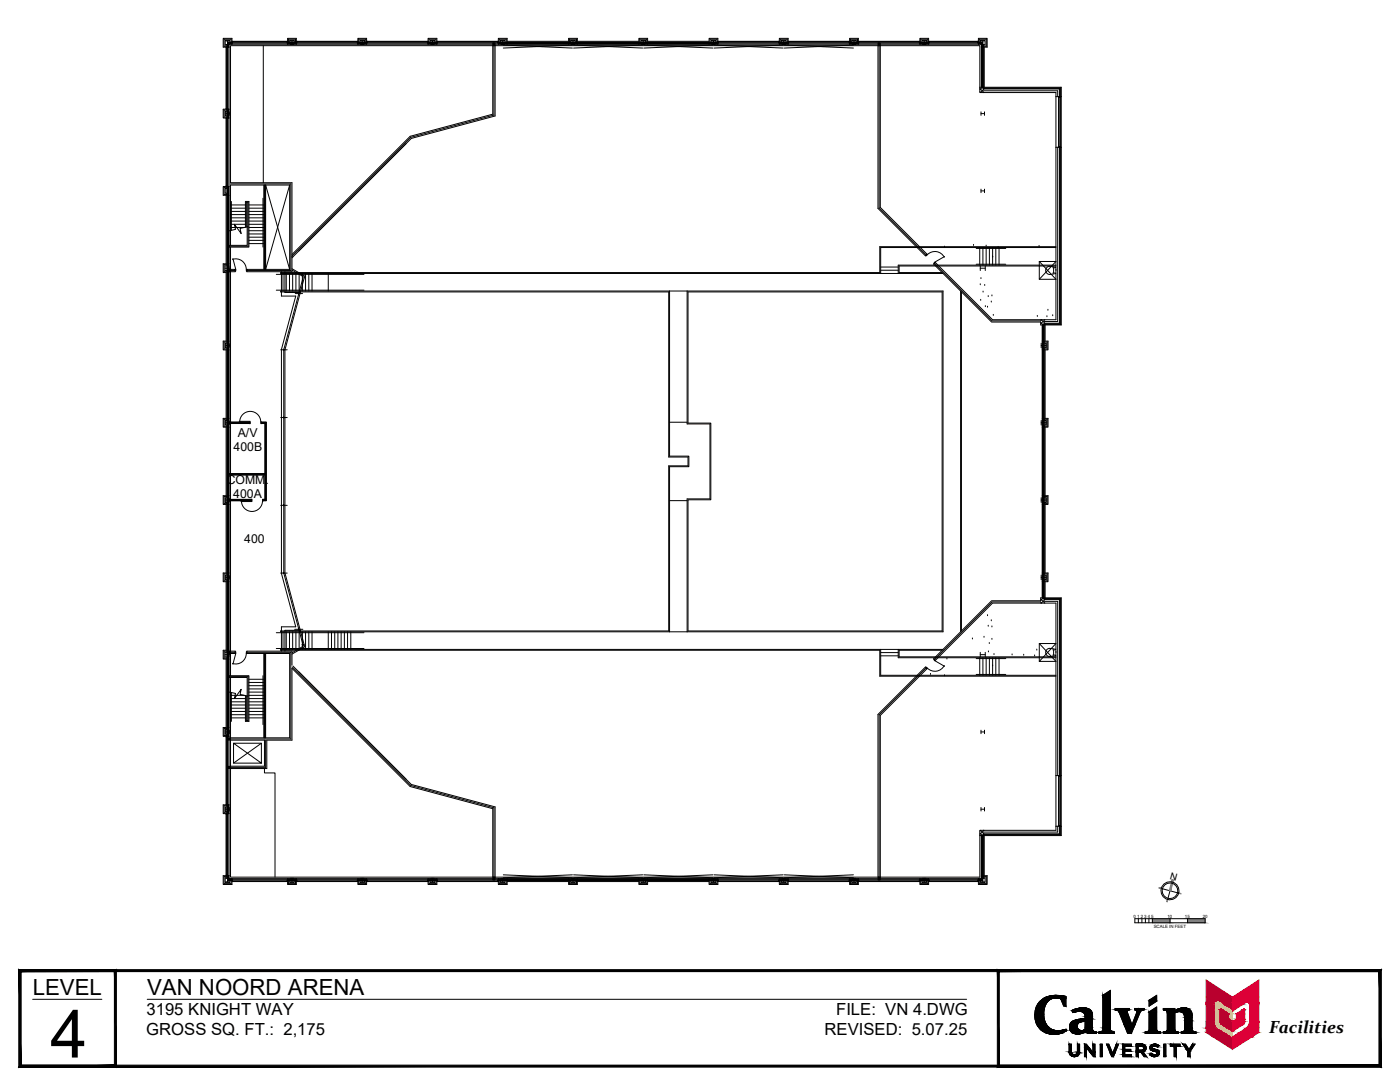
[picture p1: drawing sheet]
<svg xmlns="http://www.w3.org/2000/svg" width="279mm" height="216mm" viewBox="0 0 279 216" stroke-linecap="round" stroke-linejoin="round" font-family="sans-serif">
<defs><g id="words">
<text font-size="13.3" x="10" y="211">4</text>
<g font-size="4.4">
<text x="6.5" y="198.5">LEVEL</text>
<text x="29.4" y="198.5">VAN NOORD ARENA</text>
</g>
<text font-size="3.5" x="253.3" y="206.2">Facilities</text>
<g font-size="3.3">
<text x="29.2" y="202.5">3195 KNIGHT WAY</text>
<text x="166.9" y="202.5">FILE: VN 4.DWG</text>
<text x="29.2" y="206.6">GROSS SQ. FT.: 2,175</text>
<text x="164.6" y="206.6">REVISED: 5.07.25</text>
</g>
<g font-size="2.4">
<text x="47.5" y="87.2">A/V</text>
<text x="46.6" y="90.1">400B</text>
<text x="45.2" y="96.5">COMM.</text>
<text x="46.5" y="99.4">400A</text>
<text x="48.7" y="108.3">400</text>
</g>
<text font-size="2" x="233.4" y="175.4" transform="rotate(15 233.4 175.4)">N</text>
<g font-size=".9">
<text x="226.2" y="183.2">0</text>
<text x="227" y="183.2">1</text>
<text x="227.7" y="183.2">2</text>
<text x="228.3" y="183.2">3</text>
<text x="229.1" y="183.2">4</text>
<text x="229.7" y="183.2">5</text>
<text x="230.2" y="185.2">SCALE IN FEET</text>
<text x="233" y="183.2">10</text>
<text x="236.5" y="183.2">15</text>
<text x="240" y="183.2">20</text>
</g>
</g></defs>
<!-- layer: 0 -->
<g fill="none" stroke="#000" stroke-width=".2">
<path d="M231.8 177.3l3.4 .9M233.5 177.7l-.5 1.8M226.5 183.3h14v.8h-14zM227.2 183.3v.8M227.9 183.3v.8M228.6 183.3v.8M229.3 183.3v.8M230 183.3v.8M233.5 183.3v.8M237 183.3v.8"/>
<circle cx="233.5" cy="177.7" r="1.79"/>
<circle cx="233.5" cy="177.7" r="1.55"/>
</g>
<g fill="#808080" stroke="#808080" stroke-width=".2">
<path d="M233.9 175.5l-.5 2.2 .2 .1zM233.9 175.5l.3 .1-.6 2.2z"/>
<path d="M235.2 178.2l.5 .1zM235.2 178.2l.5 .2z"/>
<path d="M233 179.5l-.1 .4zM233 179.5l-.1 .4z"/>
<path d="M231.3 177.2h.5zM231.3 177.1l.5 .1z"/>
<path d="M237 183.3l3.5 .8v-.8zM237 183.3l3.5 .8h-3.5z"/>
<path d="M230 183.3l3.5 .8v-.8zM230 183.3l3.5 .8h-3.5z"/>
</g>
<!-- layer: ZOB45-0677 - A-Acc -->
<g fill="none" stroke="#000" stroke-width=".2">
<path d="M45.1 9.4h.4v.1h-.4zM45.1 9.5v12.2M45.2 9.5v12.2M45.4 9.5v12.2M45.5 9.5v12.2M45.7 9.4v12.4M46.3 8.2h.1v.4h-.1zM46.3 8.8h11.1M46.4 8.6h10.9M46.4 8.2h10.9M46.4 8.5h10.9M46.4 8.3h10.9"/>
<path d="M52.5 9.1v27.4M57.3 8.2h.1v.4h-.1zM59.1 8.2h.2v.4h-.2zM59.1 8.8h12.3M59.3 8.6h12M59.3 8.2h12M59.3 8.5h12M59.3 8.3h12M71.3 8.2h.1v.4h-.1zM73.2 8.2h.1v.4h-.1zM73.2 8.8h12.2M73.3 8.6h12"/>
<path d="M73.3 8.2h12M73.3 8.5h12M73.3 8.3h12M85.3 8.2h.1v.4h-.1zM87.2 8.2h.1v.4h-.1zM87.2 8.8h12.3M87.3 8.6h12M87.3 8.2h12M87.3 8.5h12M87.3 8.3h12M98.3 9.1h-52.3v27.4M98.8 9.1h76.4"/>
<path d="M99.3 8.2h.2v.4h-.2zM143.3 8.2h.1v.4h-.1zM143.3 8.8h12.2M143.4 8.6h12M143.4 8.2h12M143.4 8.5h12M143.4 8.3h12M155.4 8.2h.1v.4h-.1zM157.3 8.2h.1v.4h-.1zM157.3 8.8h12.3M157.4 8.6h12M157.4 8.2h12"/>
<path d="M157.4 8.5h12M157.4 8.3h12M169.4 8.2h.2v.4h-.2zM171.3 8.2h.1v.4h-.1zM171.3 8.8h12.3M171.4 8.6h12.1M171.4 8.2h12.1M171.4 8.5h12.1M171.4 8.3h12.1M175.7 9.1h19.8v8.3M183.5 8.2h.1v.4h-.1zM185.3 8.8h10"/>
<path d="M185.4 8.6h9.7M185.4 8.2h9.7M185.4 8.5h9.7M185.4 8.3h9.7M210.7 19.3v10.1M211.3 19.4v9.9M211.6 19.4v9.9M211.8 19.3v10.1M45.1 21.7h.4v.1h-.4zM45.1 23.7v13.4M45.2 23.7v13.4M45.4 23.7v13.4"/>
<path d="M45.5 23.7v13.4M45.7 23.5v13.7M46 36.9v12.1M52.5 39.5v9.8M53 36.9l4.8 16.9M57.8 36.9l-4.8 16.9M81.1 28.6l-21.5 21.5M46 49.3v4.5M46 54.2v30M46 41.5h3M46 42.2h3M46 42.8h3"/>
<path d="M46 43.5h3M46 44.1h3M46 44.8h3M46 45.4h2.7M46 40.9h3M46.2 40.2v5.8M49.2 45.3v-4.9h.3v8.7h-3.7M49.3 40.5v8.5h-3.5v.3h3.9v-9.1h-.7v5.1M49.7 41.5h3M49.7 42.2h3M49.7 42.8h3M49.7 43.5h3"/>
<path d="M49.7 44.1h3M49.7 44.8h3M49.7 45.4h3M49.7 46h3M49.7 46.7h3M49.7 47.3h3M49.7 48h3M49.7 48.6h3M49.7 40.9h3M55.1 57.9h17.5M55.1 54.7h17.5M56 58.1h132.2v68h-132.2v-.2h77.5v-32.9h3.8v-1.8h-3.8v-32.9h-77.5z"/>
<path d="M56.5 54.6v3.5M57.1 54.6v3.5M57.8 54.6v3.5M58.3 53.6l2.6 1.5-.2 .5-3.8 14.2v44.5l3.8 14.3 .2 .4-2.6 1.5M58.3 53.9l2.2 1.3-.8 3.3M58.4 54.6v3.5M58.9 58.6h1.5M59 59.1l-2.8 10.6v44.7l2.8 10.7h-2.8M59.1 54.6v3.5M59.6 58.7l-2.9 11M59.7 54.6v3.5M60.3 54.6v3.5"/>
<path d="M61 54.6v3.5M61.6 54.6v3.5M62.3 54.6v3.5M65.5 54.6v3.5M133.6 58.1v32.9h3.9v2.1h-3.9v33M137.1 58.1v26.5h4.6v14.9h-4.6v26.6M137.3 58.3h50.7v67.6h-50.7v-26.2h4.6v-15.3h-4.6zM175.8 53.3h3.5M175.8 53.9h3.5M191.7 58.1v68M191.9 58.3v67.6M194.8 52.7h5.9"/>
<path d="M194.8 49.6h5.9M195.5 49.4v3.5M196.2 49.4v3.5M196.8 49.4v3.5M197.5 49.4v3.5M198.1 49.4v3.5M198.7 49.4v3.5M199.4 49.4v3.5M207.4 52.2v3.5h3.3l-3.3-3.5h3.3l-3.3 3.5M210.7 49.2h-35.1v5.2h-119.6v.2h132.2M210.7 53.1h-31.3v1.3h8.6M210.7 49.4h-34.9v5.2"/>
<path d="M210.7 52.9h-31.4v1.7M56 69.8h1.3M56.6 69.9v13.3M46 84.5v10M46 94.8v4.8M46 99.9v30M56 83.3h1.3M56.6 83.4v30.9M133.6 84.3h3.5M133.6 99.9h3.5M56 114.4h1.3M56 100.8h1.3"/>
<path d="M56.7 114.4l2.9 11.1M45.8 135h3.7v8.8h-.3v-5M46 139.4h3M46 138.7h2.7M46 130.4v4.4M46 135.2v12M46.2 138.2v5.7M49 138.8v5.1h.7v-9.1h-3.9v.4h3.5v8.4M49.7 139.4h3M49.7 138.7h3M49.7 138.1h3M49.7 137.5h3"/>
<path d="M49.7 136.8h3M49.7 136.2h3M49.7 135.5h3M52.5 134.8v9.8M55.1 126.2h17.5M55.1 129.4h17.5M56.5 126.1v3.5M56.9 125.8h3M57.1 126.1v3.5M57.8 126.1v3.5M58.4 126.1v3.5M58.8 125.6h1.6"/>
<path d="M59.1 126.1v3.5M59.6 134l21.5 21.5M59.7 125.7l.8 3.2-2.2 1.3M59.7 126.1v3.5M60.3 126.1v3.5M61 126.1v3.5M61.6 126.1v3.5M62.3 126.1v3.5M65.5 126.1v3.5M66.2 126.1v3.5M66.8 126.1v3.5M67.4 126.1v3.5"/>
<path d="M68.1 126.1v3.5M68.7 126.1v3.5M69.4 126.1v3.5M70 126.1v3.5M175.8 129.6v5.1h34.9M175.8 130.2h3.5M175.8 130.9h3.5M179.3 129.6v1.6h31.4M188 129.8h-8.6v1.3h31.3M188.2 129.6h-132.2v.2h119.6v5.1h35.1M194.8 131.4h5.9M194.8 134.6h5.9"/>
<path d="M195.5 131.2v3.5M196.2 131.2v3.5M196.8 131.2v3.5M197.5 131.2v3.5M198.1 131.2v3.5M198.7 131.2v3.5M199.4 131.2v3.5M207.4 128.4l3.3 3.6h-3.3l3.3-3.6h-3.3v3.6M45.1 147v13.5M45.2 147v13.5M45.4 147v13.5M45.5 147v13.5"/>
<path d="M45.7 146.9v13.7M46 153.4v21.6h52.3M46 142.6h3M46 142h3M46 141.3h3M46 140.7h3M46 140h3M46 143.2h3M46 147.7v5.2M46.6 148.3v4h5.6v-4h-5.6l5.6 4M49.7 142.6h3M49.7 142h3"/>
<path d="M49.7 141.3h3M49.7 140.7h3M49.7 140h3M49.7 143.2h3M52.2 148.3l-5.6 4M52.8 153.4v.8h2.1v20.8M210.7 154.8v10.1M211.3 154.9v9.9M211.6 154.9v9.9M211.8 154.8v10.1M45.1 162.3h.4v.2h-.4zM45.1 174.6h.4v.1h-.4z"/>
<path d="M45.1 162.5v12.1M45.2 162.5v12.1M45.4 162.5v12.1M45.5 162.5v12.1M45.7 162.3v12.4M46.3 175.6h.1v.3h-.1zM46.3 175.3h11.1M46.4 175.6h10.9M46.4 175.9h10.9M46.4 175.8h10.9M57.3 175.6h.1v.3h-.1zM59.1 175.6h.2v.3h-.2z"/>
<path d="M59.1 175.3h12.3M59.3 175.6h12M59.3 175.9h12M59.3 175.8h12M71.3 175.6h.1v.3h-.1zM73.2 175.6h.1v.3h-.1zM73.2 175.3h12.2M73.3 175.6h12M73.3 175.9h12M73.3 175.8h12M85.3 175.6h.1v.3h-.1zM87.2 175.6h.1v.3h-.1z"/>
<path d="M87.2 175.3h12.3M87.3 175.6h12M87.3 175.9h12M87.3 175.8h12M98.8 175h76.4M99.3 175.6h.2v.3h-.2zM143.3 175.6h.1v.3h-.1zM143.3 175.3h12.2M143.4 175.6h12M143.4 175.9h12M143.4 175.8h12M155.4 175.6h.1v.3h-.1z"/>
<path d="M157.3 175.6h.1v.3h-.1zM157.3 175.3h12.3M157.4 175.6h12M157.4 175.9h12M157.4 175.8h12M169.4 175.6h.2v.3h-.2zM171.3 175.6h.1v.3h-.1zM171.3 175.3h12.3M171.4 175.6h12.1M171.4 175.9h12.1M171.4 175.8h12.1M183.5 175.6h.1v.3h-.1z"/>
<path d="M185.3 175.3h10M185.4 175.6h9.7M185.4 175.9h9.7M185.4 175.8h9.7M195.5 166.7v8.3h-19.8"/>
</g>
<!-- layer: ZOB45-0677 - A-Walls -->
<g fill="none" stroke="#000" stroke-width=".2">
<path d="M45.3 8.9v.5M45.4 8.4h.9M45.4 8.8h.9v-1.1h-1.8v1.7h1.2v-.5M45.4 8.6h.9M45.5 8.9v.5M45.9 8.4v-.3h-1v.9h.4M46.1 8.4v-.6h-1.4v1.4h.6M57.4 8.4h1.7M57.4 7.7h1.7v1.1h-1.7zM57.4 8.6h1.7M57.6 8.4v-.6h1.4v.6M57.8 8.4v-.3h.9v.3"/>
<path d="M71.4 8.4h1.8M71.4 7.7h1.8v1.1h-1.8zM71.4 8.6h1.8M71.6 8.4v-.6h1.4v.6M71.8 8.4v-.3h1v.3M85.4 8.4h1.8M85.4 7.7h1.8v1.1h-1.8zM85.4 8.6h1.8M85.6 8.4v-.6h1.4v.6M85.8 8.4v-.3h1v.3M98.4 9.1v-.5h.4v.5M98.6 8.6v.5"/>
<path d="M98.8 9.1h-.5v13.7l-16.4 4.4-23.6 23.6M98.8 9.1v14l-16.7 4.5-23.8 23.8M99.5 8.4h43.8M99.5 7.7h1.7v.5h12.3v-.5h1.7v.5h12.3v-.5h1.7v.5h12.3v-.5h1.8v1.1h-43.8zM99.5 8.6h43.8M99.6 8.4v-.6h1.4v.6M99.9 8.4v-.3h.9v.3M113.6 8.4v-.6h1.5v.6M113.9 8.4v-.3h.9v.3M127.7 8.4v-.6h1.4v.6M127.9 8.4v-.3h.9v.3M141.7 8.4v-.6h1.4v.6"/>
<path d="M141.9 8.4v-.3h1v.3M155.5 8.4h1.8M155.5 7.7h1.8v1.1h-1.8zM155.5 8.6h1.8M155.7 8.4v-.6h1.4v.6M155.9 8.4v-.3h1v.3M169.6 8.4h1.7M169.6 7.7h1.7v1.1h-1.7zM169.6 8.6h1.7M169.7 8.4v-.6h1.4v.6M170 8.4v-.3h.9v.3M175.2 9.1h.5v32.3l9.3 9.3-.3 .4-9.5-9.5z"/>
<path d="M175.2 9.1v-.5h.5v.5M175.5 8.6v.5M183.6 8.4h1.7M183.6 7.7h1.7v1.1h-1.7zM183.6 8.6h1.7M183.7 8.4v-.6h1.5v.6M184 8.4v-.3h.9v.3M195.3 8.4h.8M195.3 8.6h.8M195.4 8.4v-.6h1.4v1.4h-.6M195.7 8.4v-.3h.9v.9h-.4M195.8 8.9v8.5"/>
<path d="M196 8.9v8.5M196.1 8.8h-.8v-1.1h1.7v1.7h-.6v8M196.2 8.9v8.5h15.6v1.9h-1.1v-.8h-14.5M196.2 17.6h15.4v1.7M196.4 18.5h-.9v-1.1h.7v.4h15.2v1.5M44.5 21.8h1.2v1.7h-1.2zM44.5 37.2h1.2v57.3h7.2v-10h-.7v-.3h1v15.7h-.7v-.3h.4v-4.8h-7.2v52.1h-1.2v-1.7h.6v-13.7h-.6v-1.7h.6v-13.7h-.6v-1.8h.6v-13.6h-.6v-1.8h.6v-13.7h-.6v-1.7h.6v-13.7h-.6v-1.7h.6v-13.7h-.6v-1.8h.6v-13.6h-.6zM45.3 22.2h-.4v.9h.4M45.3 37.6h-.4v1h.4M45.3 22h-.6v1.4h.6M45.3 37.4h-.6v1.4h.6M45.3 21.8v1.7"/>
<path d="M45.3 37.2v109.7M45.5 21.8v1.7M45.5 37.2v109.7M46 36.5h12.3v17.7h-9v-.4h8.5v-16.9h-11.8M52.7 36.9v16.9M52.8 36.9v16.9M53 36.9v16.9M211.4 29.4v35.1h-3v.3h-.7v-.5h-9.8l-11.6-11.6 .4-.3 11.4 11.4h12.6v-34.4h1.1v35.4h-3.4v54.5h3.4v35.5h-1.1v-34.5h-12.6l-11.4 11.5-.4-.4 11.6-11.5h9.8v-.6h.7v.3h3v35.2M211.6 29.4v35.2h-3.2M44.9 53h.4M44.9 54h.4M45.3 52.8h-.6v1.4h.6"/>
<path d="M45.7 54h.3M46 53.8h.9v.4h-.9zM46 53.8h-.3v.4h.3M45.3 68.5h-.4v.9h.4M45.3 68.2h-.6v1.4h.6M208 64.8v54.5M208.2 64.8v54.5M208.4 68.5h.4v.9h-.4M208.4 68.2h.6v1.4h-.6M208.6 64.8v3.3h.6v1.7h-.6v13.7h.6v1.7h-.6v13.7h.6v1.8h-.6v13.6h.6v1.8h-.6v3.2M45.3 83.9h-.4v.9h.4M45.3 99.3h-.4v1h.4"/>
<path d="M45.3 83.7h-.6v1.4h.6M45.3 99.1h-.6v1.4h.6M45.7 94.6h7.2M45.8 84.2h4v.3h-4M45.8 84.4h4M45.8 99.6h4.4v.3h-4.4M45.8 99.8h4.4M52.2 84.4h.8v15.4h-.5M208.4 83.9h.4v.9h-.4M208.4 99.3h.4v1h-.4M208.4 83.7h.6v1.4h-.6M208.4 99.1h.6v1.4h-.6"/>
<path d="M45.3 114.7h-.4v1h.4M45.3 114.5h-.6v1.4h.6M208.4 114.7h.4v1h-.4M208.4 114.5h.6v1.4h-.6M208.4 119.5h3.2v35.3M44.9 130.2h.4M44.9 131.1h.4M45.3 129.9h-.6v1.4h.6M45.7 130.2h.3M46 129.9h.9v.5h-.9zM46 130h-.3v.4h.3M52.7 130.4v16.8"/>
<path d="M52.8 130.4v16.8M53 130.4v16.8M58.3 132.7v-2.8h-9v.5h8.5v16.8h-11.8v.5M58.5 132.9l23.6 23.6 16.7 4.5v14M45.3 145.6h-.4v.9h.4M45.3 145.4h-.6v1.3h.6M45.5 153.1h.5M45.5 147.5h.5M46 147.2h-.5v.5h7.3v5.2h-6.8v.5h7.2v-5.7h5.1v-14.3l23.6 23.5 16.4 4.5v13.6h.5M46 152.9h-.5v.4h.5M175.2 142.6l9.5-9.5 .3 .3-9.3 9.3v32.3h-.5zM44.5 160.6h1.2v1.7h-1.2z"/>
<path d="M45.3 175.1h-.4v1h1v-.4M45.3 161h-.4v.9h.4M45.3 160.8h-.6v1.4h.6M45.3 174.9h-.6v1.4h1.4v-.6M45.3 160.6v1.7M45.3 174.7v.6M45.4 175.7h.9M45.4 175.5h.9M45.5 160.6v1.7M45.5 174.7v.6M45.7 175.3v-.6h-1.2v1.8h1.8v-1.2h-.9M57.4 175.7h1.7"/>
<path d="M57.4 175.3h1.7v1.2h-1.7zM57.4 175.5h1.7M57.6 175.7v.6h1.4v-.6M57.8 175.7v.4h.9v-.4M71.4 175.7h1.8M71.4 175.3h1.8v1.2h-1.8zM71.4 175.5h1.8M71.6 175.7v.6h1.4v-.6M71.8 175.7v.4h1v-.4M85.4 175.7h1.8M85.4 175.3h1.8v1.2h-1.8zM85.4 175.5h1.8"/>
<path d="M85.6 175.7v.6h1.4v-.6M85.8 175.7v.4h1v-.4M98.4 175v.6h.4v-.6M98.6 175v.6M99.5 175.7h43.8M99.5 175.3h43.8v1.2h-1.8v-.6h-12.3v.6h-1.7v-.6h-12.3v.6h-1.7v-.6h-12.3v.6h-1.7zM99.5 175.5h43.8M99.6 175.7v.6h1.4v-.6M99.9 175.7v.4h.9v-.4M113.6 175.7v.6h1.5v-.6M113.9 175.7v.4h.9v-.4M127.7 175.7v.6h1.4v-.6"/>
<path d="M127.9 175.7v.4h.9v-.4M141.7 175.7v.6h1.4v-.6M141.9 175.7v.4h1v-.4M155.5 175.7h1.8M155.5 175.3h1.8v1.2h-1.8zM155.5 175.5h1.8M155.7 175.7v.6h1.4v-.6M155.9 175.7v.4h1v-.4M169.6 175.7h1.7M169.6 175.3h1.7v1.2h-1.7zM169.6 175.5h1.7M169.7 175.7v.6h1.4v-.6"/>
<path d="M170 175.7v.4h.9v-.4M175.2 175v.6h.5v-.6M175.5 175v.6M183.6 175.7h1.7M183.6 175.3h1.7v1.2h-1.7zM183.6 175.5h1.7M183.7 175.7v.6h1.5v-.6M184 175.7v.4h.9v-.4M195.3 175.7h.8M195.3 175.5h.8M195.8 166.7v8.6M196 166.7v8.6"/>
<path d="M196.2 175.1h.4v1h-.9v-.4M196.2 165.7h14.5v-.8h1.1v1.8h-15.6v8.6M196.2 174.9h.6v1.4h-1.4v-.6M196.4 166.7v8h.6v1.8h-1.7v-1.2h.8M211.4 164.9v1.5h-15.2v.3h-.7v-1h.9M211.6 164.9v1.6h-15.4"/>
</g>
<!-- layer: ZOB25-0677 - A-Ex Acc -->
<path d="M211.3 19.3h.3v.1h-.3zM211.3 29.3h.3v.1h-.3zM47.7 84.1h2.2M47.8 84.2a2.1 2.1 0 0 1 2.1-2.1 2.1 2.1 0 0 1 2.1 2.1M48.2 100a2.1 2.1 0 0 0 2.1 2.1 2.1 2.1 0 0 0 2.1-2.1M49.8 84.2h.1v.3h-.1M50.2 99.6h.1v.4h-.1M52.2 84.2h-.2v.3h.2M52.5 99.6h-.1v.4h.1M48.1 100.1h2.2M211.3 154.8h.3v.1h-.3zM211.3 164.8h.3v.1h-.3z" fill="none" stroke="#000" stroke-width=".2"/>
<!-- layer: ZOB25-0677 - A-Acc -->
<path d="M46.4 51.8a2.1 2.1 0 0 1 2.7 1.9M46.5 51.6l.6 2.2M46.9 53.8h.2v.3h-.2M49.3 53.8h-.1v.3h.1M46.9 130h.2v.4h-.2M47.1 130.4l-.6 2.1M49.1 130.4a2.1 2.1 0 0 1-2.7 2M49.3 130h-.1v.4h.1" fill="none" stroke="#000" stroke-width=".2"/>
<!-- layer: ZOB45-0677 - M-Ex Mech -->
<path d="M49.5 45.2l-1.6 .4 .2 1-1.3-1.9 .2 1.1-1.5 .3M45.5 138l1.5 .4-.2 1 1.3-1.9-.2 1.1 1.6 .3" fill="none" stroke="#000" stroke-width=".2"/>
<!-- layer: ZOB25-0677 - S-New Columns -->
<path d="M195.8 8.2h.7M195.8 8.9h.7M196.1 8.2v.7M195.8 175.3h.7M195.8 176h.7M196.1 175.3v.7" fill="none" stroke="#000" stroke-width=".2"/>
<!-- layer: ZOB45-0677 - S-New Columns -->
<g fill="none" stroke="#000" stroke-width=".2">
<path d="M45.1 8.2h.7M45.1 8.9h.7M45.4 8.2v.7M57.9 8.2h.7M57.9 8.9h.7M58.3 8.2v.7M71.9 8.2h.7M71.9 8.9h.7M72.3 8.2v.7M86 8.2h.7M86 8.9h.7M86.3 8.2v.7"/>
<path d="M100 8.2h.7M100 8.9h.7M100.3 8.2v.7M100.4 9l13.8 .6M114 8.2h.7M114 8.9h.7M114.2 9l-13.8 .6M114.4 8.2v.7M114.5 9l13.7 .6M128 8.2h.7M128 8.9h.7M128.2 9l-13.7 .6"/>
<path d="M128.4 8.2v.7M128.5 9l13.8 .6M142 8.2h.7M142 8.9h.7M142.3 9l-13.8 .6M142.4 8.2v.7M142.5 9l13.8 .6M156.1 8.2h.7M156.1 8.9h.7M156.3 9l-13.8 .6M156.4 8.2v.7M156.5 9l13.8 .6"/>
<path d="M170.1 8.2h.7M170.1 8.9h.7M170.3 9l-13.8 .6M170.4 8.2v.7M184.1 8.2h.7M184.1 8.9h.7M184.4 8.2v.7M45.1 22.7h.7M45.1 22.3v.7M45.8 22.3v.7M195.8 22.3v.7M195.8 37.7v.7"/>
<path d="M195.8 38.1h.7M195.8 22.7h.7M196.5 22.3v.7M196.5 37.7v.7M44.9 53.5h1M44.9 53v1M45.9 53v1M59.6 58.5h.1v.2l-.2-.1zM195.6 53v1M195.6 53.5h1M196.6 53v1M45.1 68.9h.7"/>
<path d="M45.1 68.6v.7M45.8 68.6v.7M56.5 69.7h.2v.2h-.2zM207.8 68.5v.9M207.8 68.9h1M208.8 68.5v.9M45.1 99.8h.7M45.1 84.4h.7M45.1 84v.7M45.1 99.4v.7M45.8 84v.7M45.8 99.4v.7"/>
<path d="M56.5 83.2h.2v.2h-.2zM207.8 83.9v.9M207.8 99.3v1M207.8 99.8h1M207.8 84.4h1M208.8 83.9v.9M208.8 99.3v1M45.1 115.2h.7M45.1 114.9v.7M45.8 114.9v.7M56.5 114.3h.2v.1h-.2zM56.5 100.7h.2v.2h-.2z"/>
<path d="M207.8 114.7v1M207.8 115.2h1M208.8 114.7v1M44.9 130.6h1M44.9 130.2v.9M45.9 130.2v.9M59.5 125.5h.2v.1l-.1 .1zM60.3 128.6l.3-.1v.2l-.3 .1zM195.6 130.2v.9M195.6 130.6h1M196.6 130.2v.9M45.1 146.1h.7"/>
<path d="M45.1 145.7v.7M45.8 145.7v.7M195.8 145.7v.7M195.8 146.1h.7M196.5 145.7v.7M45.1 175.3h.7M45.1 176h.7M45.1 161.5h.7M45.1 161.1v.7M45.4 175.3v.7M45.8 161.1v.7M57.9 175.3h.7"/>
<path d="M57.9 176h.7M58.3 175.3v.7M71.9 175.3h.7M71.9 176h.7M72.3 175.3v.7M86 175.3h.7M86 176h.7M86.3 175.3v.7M100 175.3h.7M100 176h.7M100.3 175.3v.7M100.4 174.6l13.8 .5"/>
<path d="M114 175.3h.7M114 176h.7M114.2 174.6l-13.8 .5M114.4 175.3v.7M114.5 174.6l13.7 .5M128 175.3h.7M128 176h.7M128.2 174.6l-13.7 .5M128.4 175.3v.7M128.5 174.6l13.8 .5M142 175.3h.7M142 176h.7"/>
<path d="M142.3 174.6l-13.8 .5M142.4 175.3v.7M142.5 174.6l13.8 .5M156.1 175.3h.7M156.1 176h.7M156.3 174.6l-13.8 .5M156.4 175.3v.7M156.5 174.6l13.8 .5M170.1 175.3h.7M170.1 176h.7M170.3 174.6l-13.8 .5M170.4 175.3v.7"/>
<path d="M184.1 175.3h.7M184.1 176h.7M184.4 175.3v.7M195.8 161.5h.7M195.8 161.1v.7M196.5 161.1v.7"/>
</g>
<!-- layer: ZOB15-0677 - A-Acc -->
<g fill="none" stroke="#000" stroke-width=".2">
<path d="M185.3 8.2h.1v.4h-.1zM195.1 8.2h.2v.4h-.2zM45.1 37.1h.4v.1h-.4zM45.1 23.5h.4v.2h-.4zM185 50.7l.1 .1-.3 .3v-.1M185.1 50.8a2.1 2.1 0 0 1 3.4 .5M186.7 52.4l-.1-.1-.3 .2 .1 .1M188.5 51.2l-1.9 1.1M184.8 133.2v-.1l.3 .2-.1 .1M186.4 131.5l-.1 .1 .3 .2h.1M186.6 131.8l1.9 1.2M188.5 132.8a2.1 2.1 0 0 1-3.4 .5"/>
<path d="M45.1 146.9h.4v.1h-.4zM45.1 160.5h.4v.1h-.4zM185.3 175.6h.1v.3h-.1zM195.1 175.6h.2v.3h-.2z"/>
</g>
<!-- layer: ZOB45-0677 - A-Hatch -->
<g fill="none" stroke="#000" stroke-width=".2">
<path d="M45.4 8.9v.5M45.4 8.8h.9M45.4 8.7h.9M45.4 8.5h.9M45.6 8.9v.5M57.4 8.8h1.7M57.4 8.7h1.7M57.4 8.5h1.7M71.4 8.8h1.8M71.4 8.7h1.8M71.4 8.5h1.8M85.4 8.8h1.8"/>
<path d="M85.4 8.7h1.8M85.4 8.5h1.8M98.4 8.6v.5M98.5 8.6v.5M98.6 9.1v13.9l-16.6 4.4-23.8 23.8M98.7 8.6v.5M99.5 8.8h43.8M99.5 8.7h43.8M99.5 8.5h43.8M155.5 8.8h1.8M155.5 8.7h1.8M155.5 8.5h1.8"/>
<path d="M169.6 8.8h1.7M169.6 8.7h1.7M169.6 8.5h1.7M175.3 8.6v.5M175.4 8.6v.5M175.5 9.1v32.4l9.3 9.4M175.5 8.6v.5M175.6 8.6v.5M183.6 8.8h1.7M183.6 8.7h1.7M183.6 8.5h1.7M195.3 8.8h.8"/>
<path d="M195.3 8.7h.8M195.3 8.5h.8M195.5 17.6l.9 .9M195.5 18.3l.2 .2M195.9 8.9v8.5M196 8.9v8.5l.2 .3M196.1 17.4l-.6 .5M196.1 8.9v8.5M196.2 8.9v8.5M196.2 17.5h15.5v1.8M196.2 18.1h14.9v1.2M196.4 17.8l-.7 .7"/>
<path d="M45.4 21.8v1.7M45.4 37.2v109.7M45.6 21.8v1.7M45.6 37.2v109.7M46 36.7h12v17.3h-8.7M52.7 36.9v16.9M52.9 36.9v16.9M211.1 29.4v34.7h-2.7M211.7 29.4v35.3h-3.3M45.7 53.8h.3M45.7 54.1h.3M45.7 53.9h.3"/>
<path d="M46 54h.9M186.5 52.5l11.5 11.5h9.7l.2-.2M188.5 49.3h.1M194.3 49h.1M195.6 56.8h.1M195.7 59.9h.1M195.8 55.6h.1M196.2 58.3h.1M196.5 57h.1M196.8 49.1h.1M197.2 59.2h.1M198 59h.1"/>
<path d="M198.1 51.3h.1M199.2 49.4h.1M207.4 49.2h.1M196.6 61.2h.1M197.1 61.3h.1M197.8 60.3h.1M198.2 62.9h.1M207 63.1h.1M207.7 64.3l.5 .5M207.8 63.8l.7 .7M208 64.8v54.5M208.1 64.8v54.5"/>
<path d="M208.3 64.8v54.5M208.4 64.6l-.3 .2M208.5 63.8l-.8 .8M208.9 63.2h.1M209.1 61.9h.1M210.1 63h.1M45.7 94.6h7.2M45.7 94.7h7.2M45.8 84.3h4M45.8 84.4h4M45.8 99.9h4.4M45.8 99.7h4.4"/>
<path d="M52.2 84.3h.9v15.6h-.6M52.2 84.4h.7v15.3h-.4M207.7 119.5l.8 .8M208.1 119.3l.3 .3M208.2 119.3l-.5 .5M208.4 119.4h3.3v35.4M208.4 120h2.7v34.8M208.5 119.6l-.7 .7M45.7 130h.3M45.7 130.2h.3M45.7 130.3h.3M45.7 130.1h.3"/>
<path d="M46 130.2h.9M49.3 130.2h8.7v17.3h-12M52.7 130.4v16.8M52.9 130.4v16.8M58.4 133.1l23.6 23.6 16.6 4.5v13.8M184.8 133.3l-9.3 9.4v32.3M185.7 134.6h.1M188.5 134.8h.1M189 131.5h.1M194.1 127.5h.1M196.4 127.2h.1M197.1 122.9h.1"/>
<path d="M197.2 125h.1M197.3 130.1h.1M197.4 128.4h.1M197.8 123.9h.1M198 125.1h.1M198 127.6h.1M198.1 132.9h.1M198.4 130.6h.1M202 130.7h.1M204.3 130.7h.1M206.5 130.9h.1M206.9 129.7h.1"/>
<path d="M207.7 120.1h-9.7l-11.5 11.5M207.7 120.1l.2 .2M45.5 153h.5M45.5 153.2h.5M45.5 153.3h.5M45.5 147.3h.5M45.5 147.5h.5M45.5 147.6h.5M45.5 147.4h.5M53 147.7v5.4h-7M45.4 160.6v1.7M45.4 174.7v.6"/>
<path d="M45.4 175.4h.9M45.4 175.6h.9M45.4 175.7h.9M45.6 160.6v1.7M45.6 174.7v.6M57.4 175.4h1.7M57.4 175.6h1.7M57.4 175.7h1.7M71.4 175.4h1.8M71.4 175.6h1.8M71.4 175.7h1.8M85.4 175.4h1.8"/>
<path d="M85.4 175.6h1.8M85.4 175.7h1.8M98.4 175v.6M98.5 175v.6M98.7 175v.6M99.5 175.4h43.8M99.5 175.6h43.8M99.5 175.7h43.8M155.5 175.4h1.8M155.5 175.6h1.8M155.5 175.7h1.8M169.6 175.4h1.7"/>
<path d="M169.6 175.6h1.7M169.6 175.7h1.7M175.3 175v.6M175.4 175v.6M175.5 175v.6M175.6 175v.6M183.6 175.4h1.7M183.6 175.6h1.7M183.6 175.7h1.7M195.3 175.4h.8M195.3 175.6h.8M195.3 175.7h.8"/>
<path d="M195.5 166.2l.6 .5M195.7 165.7l.7 .7M195.7 165.7l-.2 .1M195.9 166.7v8.6M196.1 166.7v8.6M196.2 166.7v8.6M196.2 166.5l-.2 .2v8.6M196.4 165.7l-.9 .8M211.1 164.9v1.1h-14.9M211.7 164.9v1.7h-15.5"/>
</g>
<!-- layer: ZOB35-0677 - A-Acc -->
<path d="M210.1 54.5h.6v.2M210.3 53.4v1.1M210.4 53.3l-.9-.2a.82 .82 0 0 0-.8 .8 .82 .82 0 0 0 .8 .9l.9-.1M210.7 53.3v.1h-.6M210.7 54h.1M210.1 130.7h.6v.2M210.3 129.7v1M210.4 129.5l-.9-.1a.82 .82 0 0 0-.8 .8 .82 .82 0 0 0 .8 .8l.9-.1M210.7 129.5v.2h-.6M210.7 130.2h.1" fill="none" stroke="#000" stroke-width=".2"/>
<!-- layer: ZOB45-0677 - A-Ceiling -->
<path d="M56.2 54.2v4.9h2.8M56.9 54.2v4.2h3M56.2 125.1v4.8M56.9 125.8v4.1" fill="none" stroke="#000" stroke-width=".2"/>
<!-- layer: A-TITL -->
<g fill="#000" stroke="#000" stroke-width=".2">
<path d="M210.5 198.6h.3zM220.1 198.6l1.5-1v1zM229.3 199.6h1.5v.2zM229.3 199.6l1.5-1v1zM210 206.4h.8zM212.5 205.5h.3zM214.1 202h.2zM214.2 210.8h.5zM214.8 210.4h.5zM214.9 206.3h.5zM216 201.9h1.9zM216 201.1h.4z"/>
<path d="M216.7 206h2.1zM220 205.7h1.7zM220.1 205.6h1.5zM229.2 205.8h1.7zM229.2 205.7h1.7zM230.3 208.4h.4zM230.8 210h.5zM229.3 201.9l1.5-1v1zM234.5 201.7h3.1zM236.2 201.1h.3z"/>
<path d="M207.5 199.9l1.5 .1 .1-.1zM207.5 199.9l1.5 .1h-1.6z"/>
<path d="M207.6 199.8h1.5zM207.5 199.9h1.6z"/>
<path d="M207.7 199.7l1.4 .1 .2-.1zM207.7 199.7l1.4 .1h-1.5z"/>
<path d="M207.8 199.6h1.5zM207.7 199.7h1.6z"/>
<path d="M208 199.5l1.3 .1 .2-.1zM207.8 199.6l.2-.1 1.3 .1z"/>
<path d="M208 199.4h1.6zM208 199.5h1.5z"/>
<path d="M208.1 199.3h1.7zM208 199.4h1.6z"/>
<path d="M208.3 199.2l1.5 .1 .2-.1zM208.1 199.3l.2-.1 1.5 .1z"/>
<path d="M208.3 199.2h1.8zM208.3 199.2h1.7z"/>
<path d="M208.4 199.2h1.9zM208.3 199.2h1.8z"/>
<path d="M208.5 199.1h2zM208.4 199.2h1.9z"/>
<path d="M208.5 199.1h2.3zM208.5 199.1h2.3z"/>
<path d="M208.5 199.1h2.3zM208.5 199.1h2z"/>
<path d="M210.8 199.1h1.9zM210.8 199.1h1.9z"/>
<path d="M210.5 198.6h.8zM210.2 198.6h1.1z"/>
<path d="M210.2 198.6h1.1zM210.2 198.6h1.1z"/>
<path d="M210.2 198.6l1.5 .1zM210 198.7h1.7z"/>
<path d="M210 198.7h1.8zM209.9 198.7h1.9z"/>
<path d="M209.9 198.7h2.3zM209.6 198.7h2.6z"/>
<path d="M209.6 198.7l2.8 .1zM209.5 198.8h2.9z"/>
<path d="M209.5 198.8h3.2zM209.2 198.8h3.5z"/>
<path d="M209.2 198.8l3.5 .1zM209.1 198.9h3.6z"/>
<path d="M209.1 198.9h3.6zM209.1 198.9h3.6z"/>
<path d="M209.1 198.9l3.6 .1zM208.8 199h3.9z"/>
<path d="M208.8 199l3.9 .1v-.1zM208.6 199.1l.2-.1 3.9 .1z"/>
<path d="M208.6 199.1h4.1zM208.5 199.1h4.2z"/>
<path d="M210.8 199.1l1.9 .1zM210.8 199.1l1.9 .1z"/>
<path d="M211.1 199.2h1.6zM211.1 199.2h1.6z"/>
<path d="M211.4 199.2l1.3 .1zM211.4 199.2l1.3 .1z"/>
<path d="M211.7 199.3l1 1.5v-1.5zM211.7 199.3l1 1.5h-.4z"/>
<path d="M220.1 198.6l1.5 6.3v-6.3zM220.1 198.6l1.5 6.3h-1.5z"/>
<path d="M229.3 199.6v.2h1.5zM229.3 199.8h1.5l-1.5 1z"/>
<path d="M3.8 212.9l271.4-.4h-271zM3.8 212.9l271.4-.4 .4 .4zM275.2 193.9v18.6l.4 .4zM275.2 193.9l.4-.4v19.4zM4.2 193.9h271l.4-.4zM3.8 193.5h271.8l-271.4 .4zM3.8 193.5l.4 19v-18.6zM3.8 193.5l.4 19-.4 .4z"/>
<path d="M3.8 212.9l19-.4h-18.6zM3.8 212.9l19-.4 .4 .4zM22.8 193.9v18.6l.4 .4zM22.8 193.9l.4-.4v19.4zM4.2 193.9h18.6l.4-.4zM3.8 193.5h19.4l-19 .4zM3.8 193.5l.4 19v-18.6zM3.8 193.5l.4 19-.4 .4z"/>
<path d="M199.4 212.5l-.4 .4 76.2-.4zM199 212.9l76.2-.4 .4 .4zM275.2 193.9v18.6l.4 .4zM275.2 193.9l.4-.4v19.4zM199.4 193.9h75.8l.4-.4zM199 193.5h76.6l-76.2 .4zM199 193.5l.4 19v-18.6zM199 193.5l.4 19-.4 .4z"/>
<path d="M206.6 201.9l1.7 .2v-.2zM206.6 201.9l1.7 .2h-1.7z"/>
<path d="M206.6 202.1l1.7 .2v-.2zM206.6 202.1l1.7 .2h-1.8z"/>
<path d="M206.5 202.3l1.8 .2v-.2zM206.5 202.3l1.8 .2h-1.8z"/>
<path d="M206.5 202.5l1.8 .1v-.1zM206.5 202.5l1.8 .1h-1.8z"/>
<path d="M206.5 202.6l1.8 .3v-.3zM206.5 202.6l1.8 .3h-1.8z"/>
<path d="M206.5 202.9l1.9 .1-.1-.1zM206.5 202.9l1.9 .1h-1.9z"/>
<path d="M206.6 201.7l1.7 .2v-.2zM206.6 201.7l1.7 .2h-1.7z"/>
<path d="M206.5 203l1.9 .2v-.2zM206.5 203l1.9 .2h-1.8z"/>
<path d="M206.6 201.5l1.7 .2 .1-.2zM206.6 201.5l1.7 .2h-1.7z"/>
<path d="M206.7 201.4h1.7zM206.7 201.4l1.7 .1z"/>
<path d="M206.6 203.2l1.8 .2v-.2zM206.6 203.2l1.8 .2h-1.8z"/>
<path d="M206.6 203.4l1.9 .2-.1-.2zM206.6 203.4l1.9 .2h-1.8z"/>
<path d="M206.7 201.2l1.7 .2v-.2zM206.7 201.2l1.7 .2h-1.7z"/>
<path d="M206.8 201.1h1.6zM206.8 201.1l1.6 .1z"/>
<path d="M206.7 203.6l1.8 .2v-.2zM206.7 203.6l1.8 .2h-1.8z"/>
<path d="M206.8 200.9l1.6 .2 .1-.2zM206.8 200.9l1.6 .2h-1.6z"/>
<path d="M206.7 203.8l1.9 .1-.1-.1zM206.7 203.8l1.9 .1h-1.9z"/>
<path d="M206.9 200.8l1.6 .1v-.1zM206.9 200.8l1.6 .1h-1.7z"/>
<path d="M206.7 203.9l2 .2-.1-.2zM206.7 203.9l2 .2h-1.9z"/>
<path d="M207 200.6l1.5 .2 .1-.2zM207 200.6l1.5 .2h-1.6z"/>
<path d="M207 200.5h1.7zM207 200.5l1.6 .1z"/>
<path d="M206.8 204.1l1.9 .1zM206.8 204.1l1.9 .1z"/>
<path d="M206.8 204.2l2 .1-.1-.1zM206.8 204.2l2 .1h-1.9z"/>
<path d="M207.2 200.3l1.5 .2 .1-.2zM207.2 200.3l1.5 .2h-1.7z"/>
<path d="M206.9 204.3l2 .2-.1-.2zM206.9 204.3l2 .2h-1.9z"/>
<path d="M207.2 200.3h1.6zM207.2 200.3h1.6z"/>
<path d="M207 204.5l1.9 .1zM207 204.5l1.9 .1z"/>
<path d="M207 204.6l2.1 .2-.2-.2zM207 204.6l2.1 .2h-2z"/>
<path d="M207.3 200.1l1.5 .2 .1-.2zM207.3 200.1l1.5 .2h-1.6z"/>
<path d="M207.4 200h1.6zM207.4 200l1.5 .1z"/>
<path d="M207.1 204.8h2zM207.1 204.8h2z"/>
<path d="M207.1 204.8l2.2 .2-.2-.2zM207.1 204.8l2.2 .2h-2z"/>
<path d="M207.3 205l2.1 .1zM207.3 205l2.1 .1z"/>
<path d="M207.4 205.1l2.1 .1zM207.4 205.1l2.1 .1z"/>
<path d="M207.4 205.2l2.4 .1-.3-.1zM207.4 205.2l2.4 .1h-2.2z"/>
<path d="M207.6 205.3h2.2zM207.6 205.3h2.2z"/>
<path d="M207.6 205.3l2.4 .2-.2-.2zM207.6 205.3l2.4 .2h-2.3z"/>
<path d="M210 206.4h.7zM210.1 206.4h.6z"/>
<path d="M207.7 205.5h2.6zM207.7 205.5h2.6z"/>
<path d="M207.8 205.5l2.6 .1zM207.8 205.5l2.6 .1z"/>
<path d="M207.9 205.6h2.7zM207.9 205.6h2.7z"/>
<path d="M207.9 205.6l3 .1zM207.9 205.6l3 .1z"/>
<path d="M208 205.7h3.2zM208 205.7h3.2z"/>
<path d="M209.8 206.3h1.3zM209.8 206.3l1 .1z"/>
<path d="M209.6 206.3h1.6zM209.6 206.3h1.5z"/>
<path d="M209.4 206.3h2zM209.4 206.3h1.8z"/>
<path d="M209.2 206.2h2.4zM209.2 206.2l2.2 .1z"/>
<path d="M209.1 206.2h2.6zM209.1 206.2h2.5z"/>
<path d="M208.8 206.1h3.1zM208.8 206.1l2.9 .1z"/>
<path d="M208.8 206.1h3.2zM208.8 206.1h3.1z"/>
<path d="M208.5 206l3.5 .1 .3-.1zM208.5 206l3.5 .1h-3.2z"/>
<path d="M208.2 205.8l4.1 .2 .3-.2zM208.2 205.8l4.1 .2h-3.8zM208.5 206h3.8zM208.5 206h3.8z"/>
<path d="M208.2 205.8h4.4zM208.2 205.8h4.4z"/>
<path d="M212.5 205.5h.3zM212.2 205.5h.6z"/>
<path d="M212.2 205.5l.6 .1zM212 205.6h.8z"/>
<path d="M212 205.6h.8zM211.6 205.6h1.2z"/>
<path d="M211.6 205.6l1.2 .1zM211.2 205.7h1.6z"/>
<path d="M211.2 205.7h1.6zM211.2 205.7h1.6z"/>
<path d="M208 205.7l4.6 .1 .2-.1zM208 205.7l4.6 .1h-4.4z"/>
<path d="M213.4 208.3l.4 1.6v-1.6zM213.4 208.3l.4 1.6h-.4z"/>
<path d="M213.4 209.9h.4zM213.4 209.9h.4z"/>
<path d="M213.4 209.9l.4 .1zM213.4 209.9l.4 .1z"/>
<path d="M213.4 210l.5 .1zM213.4 210l.5 .1z"/>
<path d="M213.4 210.1h.5zM213.4 210.1h.5z"/>
<path d="M213.4 210.1l.6 .1zM213.4 210.1l.6 .1z"/>
<path d="M213.5 210.2l.5 .1zM213.5 210.2l.5 .1z"/>
<path d="M213.5 210.3h.5zM213.5 210.3h.5z"/>
<path d="M213.5 210.3l.6 .1zM213.5 210.3l.6 .1z"/>
<path d="M213.5 210.4h.7zM213.5 210.4h.7z"/>
<path d="M214.2 210.8h.3zM214.3 210.8h.2z"/>
<path d="M213.6 210.4h.7zM213.6 210.4h.7z"/>
<path d="M213.6 210.4l.8 .1zM213.6 210.4l.8 .1z"/>
<path d="M213.6 210.5h.8zM213.6 210.5h.8z"/>
<path d="M214.1 202h.3zM214.1 202h.2z"/>
<path d="M214 201.9h.7zM214 201.9l.4 .1z"/>
<path d="M214.1 210.8h.6zM214.1 210.8h.6z"/>
<path d="M214 210.8h.9zM214 210.8h.7z"/>
<path d="M214.9 206.3h.4zM215 206.3h.3z"/>
<path d="M213.9 210.7h1zM213.9 210.7l1 .1z"/>
<path d="M213.5 204.7h1.5zM213.5 204.7h1.5z"/>
<path d="M213.5 204.7l1.5 .2v-.2zM213.5 204.7l1.5 .2h-1.5zM213.5 204.9h1.5zM213.5 204.9h1.5z"/>
<path d="M213.5 204.9l1.5 .2v-.2zM213.5 204.9l1.5 .2h-1.5z"/>
<path d="M215 210h.5zM215 210h.5z"/>
<path d="M213.5 204.5l1.5 .2v-.2zM213.5 204.5l1.5 .2h-1.5z"/>
<path d="M213.5 204.5h1.5zM213.5 204.5h1.5z"/>
<path d="M213.8 210.7h1.2zM213.8 210.7h1.1z"/>
<path d="M213.5 205.1h1.6zM213.5 205.1h1.6z"/>
<path d="M213.5 205.1l1.6 .1v-.1zM213.5 205.1l1.6 .1h-1.6z"/>
<path d="M214 201.8h1.1zM214 201.8l.7 .1z"/>
<path d="M213.6 204.4h1.5zM213.6 204.4h1.5z"/>
<path d="M213.6 204.4l1.4 .1 .1-.1zM213.6 204.4l1.4 .1h-1.5z"/>
<path d="M213.7 210.6h1.4zM213.7 210.6l1.3 .1z"/>
<path d="M213.5 205.2l1.6 .1zM213.5 205.2l1.6 .1z"/>
<path d="M213.5 205.3h1.7zM213.5 205.3h1.7z"/>
<path d="M213.6 204.3h1.5zM213.6 204.3l1.5 .1h-1.5z"/>
<path d="M213.6 204.2h1.6zM213.6 204.2l1.5 .1z"/>
<path d="M213.5 205.3l1.7 .1zM213.5 205.3l1.7 .1z"/>
<path d="M213.7 210.5h1.5zM213.7 210.5l1.4 .1z"/>
<path d="M213.7 204.2h1.5zM213.7 204.2h1.5z"/>
<path d="M213.5 205.4h1.8zM213.5 205.4h1.8z"/>
<path d="M213.6 210.5h1.6zM213.6 210.5h1.6z"/>
<path d="M214.5 210.4h.7zM214.4 210.5h.8z"/>
<path d="M213.5 205.4l1.8 .1zM213.5 205.4l1.8 .1z"/>
<path d="M214.7 210.4h.6zM214.5 210.4h.7z"/>
<path d="M213.7 204.1h1.6zM213.7 204.1l1.5 .1z"/>
<path d="M214.7 210.4h.6zM214.7 210.4h.6z"/>
<path d="M213.8 204.1h1.5zM213.8 204.1h1.5z"/>
<path d="M213.6 205.5h1.8zM213.6 205.5h1.8z"/>
<path d="M214.8 210.3h.5zM214.8 210.4h.5zM214.7 210.4h.6z"/>
<path d="M213.8 204h1.6zM213.8 204.1h1.5z"/>
<path d="M213.6 205.5h1.8zM213.6 205.5h1.8z"/>
<path d="M214.9 210.2h.5zM214.9 210.2l.4 .1h-.5z"/>
<path d="M214.9 210.2h.5zM214.9 210.2h.5z"/>
<path d="M214 201.8h1.4zM214 201.8h1.1z"/>
<path d="M215 210.1h.4zM215 210.1l.4 .1z"/>
<path d="M213.6 205.5l1.9 .1zM213.6 205.5l1.9 .1z"/>
<path d="M215 208.3l.5 1.6v-1.6zM215 208.3l.5 1.6h-.5z"/>
<path d="M215 209.9l.5 .1v-.1zM215 209.9l.5 .1h-.5z"/>
<path d="M215 210l.4 .1 .1-.1zM215 210l.4 .1h-.4z"/>
<path d="M214.7 206.3h.8zM214.7 206.3h.7z"/>
<path d="M214.7 206.3h.8zM214.7 206.3h.8z"/>
<path d="M213.6 205.6h2.1zM213.6 205.6h2.1z"/>
<path d="M213.9 204h1.7zM213.9 204h1.5h-1.6z"/>
<path d="M213.9 203.9h1.7zM213.9 203.9l1.7 .1z"/>
<path d="M214.5 206.2h1.2zM214.5 206.2l1 .1z"/>
<path d="M213.9 203.9h1.8zM213.9 203.9h1.7z"/>
<path d="M213.6 205.6h2.2zM213.6 205.6h2.2z"/>
<path d="M213.6 205.6h2.3zM213.6 205.6h2.3z"/>
<path d="M214.4 206.2h1.4zM214.4 206.2h1.3z"/>
<path d="M214.3 206.2h1.6zM214.3 206.2h1.5z"/>
<path d="M214 203.9h1.9zM213.9 203.9h1.8z"/>
<path d="M214.2 206.1h1.8zM214.2 206.1l1.7 .1z"/>
<path d="M214.1 206.1h2zM214.1 206.1h1.9z"/>
<path d="M214 206.1h2.2zM214 206.1h2.1z"/>
<path d="M214 203.8h2.2zM214 203.9h1.9z"/>
<path d="M213.9 206h2.4zM213.9 206h2.4z"/>
<path d="M213.9 206h2.4zM213.9 206l2.3 .1z"/>
<path d="M216 201.1h.5zM215.8 201.1h.7z"/>
<path d="M215.8 201.1h.8zM215.7 201.1h.9z"/>
<path d="M213.8 205.9h2.7zM213.8 205.9l2.5 .1z"/>
<path d="M214 203.8h2.6zM214 203.8h2.2z"/>
<path d="M215.7 201.1l1.1 .1zM215.4 201.2h1.4zM215.4 201.2h1.4zM215.4 201.2h1.4z"/>
<path d="M213.7 205.8h2.9zM213.7 205.8l2.8 .1z"/>
<path d="M215.4 201.2h1.6zM215.2 201.2h1.8z"/>
<path d="M216.4 208.3l1 .8-.6-.8zM216.4 208.3l1 .8h-1z"/>
<path d="M216.4 209.1l.4 1.8v-1.8zM216.4 209.1l.4 1.8h-.4z"/>
<path d="M215.2 201.2h1.8zM215.1 201.2h1.9z"/>
<path d="M215.1 201.2l2.1 .1zM214.9 201.3h2.3z"/>
<path d="M214.9 201.3h2.4zM214.7 201.3h2.6z"/>
<path d="M214.7 201.3l2.7 .1zM214.5 201.4h2.9z"/>
<path d="M216.8 209.1l1.3 .9-.7-.9zM216.8 209.1l1.3 .9h-.5z"/>
<path d="M214.5 201.4l3 .1zM214.3 201.5h3.2z"/>
<path d="M214.3 201.5h3.3zM214.2 201.5h3.4z"/>
<path d="M214.2 201.5l3.5 .1zM214 201.6h3.7z"/>
<path d="M214 201.6h3.7zM214 201.6h3.7z"/>
<path d="M214 201.6l3.8 .2-.1-.2zM214 201.6l3.8 .2h-3.8z"/>
<path d="M214 201.8h3.8zM214 201.8h3.8z"/>
<path d="M215.4 201.8h2.4zM215.4 201.8h2.4z"/>
<path d="M215.6 201.8l2.2 .1zM215.6 201.8l2.2 .1z"/>
<path d="M215.9 201.9h2zM215.9 201.9h2zM216 201.9h1.9z"/>
<path d="M216 201.9l1.9 .1zM216 201.9l1.9 .1z"/>
<path d="M216.2 202l1.7 .1zM216.2 202l1.7 .1z"/>
<path d="M216.3 202.1h1.6zM216.3 202.1h1.6z"/>
<path d="M216.3 202.1l1.7 .1-.1-.1zM216.3 202.1l1.7 .1h-1.6z"/>
<path d="M216.4 202.2h1.6zM216.4 202.2h1.6z"/>
<path d="M216.4 202.2l1.6 .1v-.1zM216.4 202.2l1.6 .1h-1.5z"/>
<path d="M216.5 202.3l1.5 .1zM216.5 202.3l1.5 .1z"/>
<path d="M216.5 205.2l1.5 .2v-.2zM216.5 205.2l1.5 .2h-1.5z"/>
<path d="M216.5 202.4l1.5 .1zM216.5 202.4l1.5 .1z"/>
<path d="M216.5 202.5l1.5 .2v-.2zM216.5 202.5l1.5 .2h-1.5z"/>
<path d="M216.5 205l1.5 .2v-.2zM216.5 205l1.5 .2h-1.5z"/>
<path d="M215.8 203.3l2.2 .1zM215.5 203.4h2.5z"/>
<path d="M215.5 203.4h2.5zM215.2 203.4h2.8z"/>
<path d="M215.2 203.4l2.8 .1zM214.9 203.5h3.1z"/>
<path d="M214.9 203.5h3.1zM214.7 203.5h3.3z"/>
<path d="M214.7 203.5l3.3 .1zM214.4 203.6h3.6z"/>
<path d="M214.4 203.6l3.6 .1v-.1zM214.2 203.7l.2-.1 3.6 .1z"/>
<path d="M214.2 203.7l3.8 .1zM214 203.8h4z"/>
<path d="M214 203.8h4zM214 203.8h4z"/>
<path d="M216.6 203.8l1.4 1.2v-1.2zM216.6 203.8l1.4 1.2h-1.5z"/>
<path d="M216.5 205.4h1.5zM216.5 205.4h1.5z"/>
<path d="M216.5 202.7l1.5 .1zM216.5 202.7l1.5 .1z"/>
<path d="M216.6 202.8l1.4 .1v-.1zM216.6 202.8l1.4 .1h-1.4z"/>
<path d="M216.6 202.9l1.4 .4v-.4zM216.6 202.9l1.4 .4h-1.4z"/>
<path d="M216.6 203.3h1.4zM216.2 203.3h1.8z"/>
<path d="M216.2 203.3h1.8zM215.8 203.3h2.2z"/>
<path d="M216.5 205.4l1.5 .1zM216.5 205.5h1.5z"/>
<path d="M216.5 205.5h1.6zM216.4 205.5h1.7z"/>
<path d="M216.4 205.5l1.7 .1zM216.3 205.6h1.8z"/>
<path d="M216.3 205.6h1.8zM216.2 205.6h1.9z"/>
<path d="M216.2 205.6h1.9zM216.1 205.6h2z"/>
<path d="M216.1 205.6h2zM216 205.6h2.1z"/>
<path d="M216 205.6h2.1zM215.9 205.6h2.2z"/>
<path d="M213.6 205.6h4.5zM213.6 205.6h4.5z"/>
<path d="M213.6 205.6l4.6 .1zM213.6 205.6l4.6 .1z"/>
<path d="M213.7 205.7h4.5zM213.7 205.7h4.5z"/>
<path d="M213.7 205.7h4.5zM213.7 205.7h4.5z"/>
<path d="M213.7 205.7l4.6 .1zM213.7 205.7l4.6 .1z"/>
<path d="M216.6 205.8h1.7zM216.6 205.8h1.7z"/>
<path d="M216.6 205.8h1.8zM216.6 205.8h1.8z"/>
<path d="M216.6 205.8l1.9 .1zM216.6 205.8l1.9 .1z"/>
<path d="M216.7 205.9h1.8zM216.7 205.9h1.8z"/>
<path d="M216.7 205.9h1.9zM216.7 205.9h1.9z"/>
<path d="M218.1 208.3l.4 1.7v-1.7zM218.1 208.3l.4 1.7h-.4z"/>
<path d="M217.6 210l.9 .9v-.9zM217.6 210l.9 .9h-.3z"/>
<path d="M216.7 205.9l2.1 .1zM216.7 205.9l2.1 .1zM216.7 206h2.1z"/>
<path d="M216.7 206h2.1zM216.7 206h2.1z"/>
<path d="M216.8 206l2 .1zM216.8 206l2 .1z"/>
<path d="M217 206.1l1.8 .1zM217 206.1l1.8 .1z"/>
<path d="M217.1 206.2h1.7zM217.1 206.2h1.7z"/>
<path d="M217.3 206.2h1.5zM217.3 206.2h1.5z"/>
<path d="M219.6 208.3l.4 2.6v-2.6zM219.6 208.3l.4 2.6h-.4z"/>
<path d="M220.8 208.3l1.2 1.9-.7-1.9zM220.8 208.3l1.2 1.9h-.4z"/>
<path d="M220.1 204.9l1.5 .2v-.2zM220.1 204.9l1.5 .2h-1.5z"/>
<path d="M220.1 205.1l1.5 .5v-.5zM220.1 205.1l1.5 .5h-1.5zM220.1 205.6h1.5zM220.1 205.6h1.5z"/>
<path d="M220.1 205.6h1.5zM220.1 205.6h1.5zM220.1 205.6h1.5z"/>
<path d="M220.1 205.6l1.5 .1zM220.1 205.6l1.5 .1z"/>
<path d="M220.1 205.7h1.5zM220.1 205.7h1.5z"/>
<path d="M220.1 205.7h1.5zM220.1 205.7h1.5zM220.1 205.7h1.5zM220.1 205.7h1.5z"/>
<path d="M220.1 205.7h1.5zM220.1 205.7h1.5z"/>
<path d="M220 205.7h1.7zM220 205.7h1.7z"/>
<path d="M220 205.7h1.7zM220 205.7h1.7zM220 205.7h1.7z"/>
<path d="M220 205.7h1.7zM220 205.7h1.7zM220 205.7h1.7zM220 205.7h1.7z"/>
<path d="M220 205.7l1.7 .1zM220 205.8h1.7z"/>
<path d="M220 205.8h1.7zM220 205.8h1.7z"/>
<path d="M220 205.8h1.7zM220 205.8h1.7z"/>
<path d="M220 205.8h1.8zM220 205.8h1.8z"/>
<path d="M220 205.8l2.4 .2-.6-.2zM219.3 206l.7-.2 2.4 .2z"/>
<path d="M219.3 206l3.1 .2v-.2zM219.3 206l3.1 .2h-3.1z"/>
<path d="M221.6 210.2l.6 .7 .3-.7zM221.6 210.2l.6 .7h-.3z"/>
<path d="M222.8 208.3l-.3 1.9 .7-1.9zM222.8 208.3l-.3 1.9h-.5z"/>
<path d="M224 208.8l.5 .6v-.6zM224 208.8l.5 .6h-.5z"/>
<path d="M224 209.8l.5 .6v-.6zM224 209.8l.5 .6h-.5z"/>
<path d="M223.1 201.6h1.8zM223.1 201.6h1.8z"/>
<path d="M223.1 201.6l1.8 .1zM223.1 201.6l1.8 .1z"/>
<path d="M223.1 201.7h1.8zM223.1 201.7h1.8z"/>
<path d="M223.2 201.7h1.7zM223.2 201.7h1.7z"/>
<path d="M223.2 201.7l1.7 .1zM223.2 201.7l1.7 .1z"/>
<path d="M223 201.6h1.9zM223 201.6h1.9z"/>
<path d="M223.3 201.8h1.6zM223.3 201.8h1.6z"/>
<path d="M223.3 201.8l1.6 .1zM223.3 201.8l1.6 .1z"/>
<path d="M223.3 201.9l2.6 2.6-1-2.6zM223.3 201.9l2.6 2.6h-1.5z"/>
<path d="M222.5 201.2l2.9 .3v-.3zM222.5 201.2l2.9 .3h-2.9z"/>
<path d="M222.5 201.5l2.4 .1 .5-.1zM222.5 201.5l2.4 .1h-1.9z"/>
<path d="M224 209.4l1.7 .4v-.4zM224 209.4l1.7 .4h-1.7z"/>
<path d="M224 208.3l1.8 .5v-.5zM224 208.3l1.8 .5h-1.8z"/>
<path d="M224 210.4l1.8 .5v-.5zM224 210.4l1.8 .5h-1.8z"/>
<path d="M224.4 204.5l1.4 1.7 .7-1.7zM224.4 204.5l1.4 1.7h-.8z"/>
<path d="M226.7 208.8l.5 .8v-.8zM226.7 208.8l.5 .8h-.5z"/>
<path d="M226.7 210l.5 .9v-.9zM226.7 210l.5 .9h-.5z"/>
<path d="M226.9 201.9l-.4 2.6 1.1-2.6zM226.9 201.9l-.4 2.6h-.6z"/>
<path d="M226.9 201.8h.7zM226.9 201.8l.7 .1z"/>
<path d="M227 201.8h.6zM227 201.8h.6z"/>
<path d="M227 201.7h.7zM227 201.7l.6 .1z"/>
<path d="M227 201.7h.7zM227 201.7h.7z"/>
<path d="M227 201.7h.8zM227 201.7h.7z"/>
<path d="M227 201.6h.8zM227 201.6l.8 .1z"/>
<path d="M227 201.6h.8zM227 201.6h.8z"/>
<path d="M226.7 208.3l1.3 .1zM226.7 208.3l1.3 .1z"/>
<path d="M226.7 208.4h1.5zM226.7 208.4h1.5z"/>
<path d="M226.7 209.9l1.5 .1zM226.7 209.9l1.5 .1z"/>
<path d="M226.7 208.4l1.6 .1zM226.7 208.4l1.6 .1z"/>
<path d="M227.7 210l1.1 .9-.6-.9zM227.7 210l1.1 .9h-.5z"/>
<path d="M226.7 209.8h1.6zM226.7 209.8l1.5 .1z"/>
<path d="M226.7 208.5l1.7 .1zM226.7 208.5l1.7 .1z"/>
<path d="M226.4 201.2l2 .3v-.3zM226.4 201.2l2 .3h-2z"/>
<path d="M226.4 201.5l1.4 .1 .6-.1zM226.4 201.5l1.4 .1z"/>
<path d="M226.7 209.8h1.7zM226.7 209.8h1.6z"/>
<path d="M226.7 208.6l1.8 .1zM226.7 208.6l1.8 .1h-1.8z"/>
<path d="M226.7 209.6l1.7 .2 .1-.2zM226.7 209.6l1.7 .2h-1.7z"/>
<path d="M226.7 208.7l1.9 .1-.1-.1zM226.7 208.7l1.9 .1h-1.9z"/>
<path d="M226.7 209.6h1.9zM226.7 209.6h1.8z"/>
<path d="M228 209.6h.6zM227.9 209.6h.7z"/>
<path d="M227.9 209.6h.7zM227.2 209.6h1.4z"/>
<path d="M228 209.5h.6zM228 209.6h.6z"/>
<path d="M227.9 208.8h.7zM227.9 208.8h.7z"/>
<path d="M228.1 209.5h.5zM228 209.5h.6z"/>
<path d="M228 208.8h.6zM228 208.8h.6z"/>
<path d="M228 208.8h.6zM228 208.8h.6z"/>
<path d="M228.1 209.5h.5zM228.1 209.5h.5z"/>
<path d="M228.1 208.8l.6 .1zM228.1 208.8l.6 .1z"/>
<path d="M228.2 209.4h.4zM228.2 209.4l.4 .1z"/>
<path d="M228.1 208.9h.6zM228.1 208.9h.6z"/>
<path d="M228.2 209.4h.5zM228.2 209.4h.5z"/>
<path d="M228.2 209.4h.5zM228.2 209.4h.4z"/>
<path d="M228.2 208.9h.5zM228.2 208.9h.5z"/>
<path d="M228.2 208.9l.5 .1zM228.2 208.9l.5 .1z"/>
<path d="M228.2 209l.5 .1zM228.2 209l.5 .1z"/>
<path d="M228.2 209.3h.5zM228.2 209.3l.5 .1z"/>
<path d="M228.3 209.1h.4zM228.3 209.1h.4z"/>
<path d="M228.3 209.1h.4zM228.3 209.1h.4z"/>
<path d="M228.3 209.1l.4 .1zM228.3 209.1l.4 .1z"/>
<path d="M228.3 209.2h.4zM228.3 209.2h.4z"/>
<path d="M228.3 209.2h.4zM228.3 209.2l.4 .1z"/>
<path d="M229.7 210.2l.2 .1zM229.7 210.2l.2 .1h-.3z"/>
<path d="M229.6 210.3l.5 .1zM229.6 210.3l.5 .1h-.6z"/>
<path d="M229.5 208.9l.5 .1zM229.5 208.9l.5 .1z"/>
<path d="M229.5 209h.5zM229.5 209h.5z"/>
<path d="M229.5 209l.5 .1zM229.5 209l.5 .1z"/>
<path d="M229.5 209.1h.5zM229.5 209.1h.5z"/>
<path d="M229.5 209.1h.5zM229.5 209.1h.5z"/>
<path d="M229.5 209.1h.5zM229.5 209.1h.5z"/>
<path d="M229.5 208.9h.5zM229.5 208.9h.5z"/>
<path d="M229.5 209.1l.5 .1zM229.5 209.1l.5 .1z"/>
<path d="M229.6 208.9h.4zM229.6 208.9h.4z"/>
<path d="M229.6 208.9h.4zM229.6 208.9h.4z"/>
<path d="M229.5 209.2h.6zM229.5 209.2h.6z"/>
<path d="M229.5 209.2h.6zM229.5 209.2h.6z"/>
<path d="M229.5 210.4h.8zM229.5 210.4h.8zM229.5 210.4h.8zM229.5 210.4h.8z"/>
<path d="M229.6 208.8h.5zM229.6 208.8l.4 .1z"/>
<path d="M229.6 209.2l.5 .1zM229.6 209.2l.5 .1z"/>
<path d="M229.6 208.8h.5zM229.6 208.8h.5z"/>
<path d="M229.6 209.3h.6zM229.6 209.3h.6z"/>
<path d="M229.6 208.8h.6zM229.6 208.8h.6z"/>
<path d="M229.6 208.8h.6zM229.6 208.8h.5z"/>
<path d="M229.6 209.3h.6zM229.6 209.3h.6z"/>
<path d="M229.6 208.7h.6zM229.6 208.7l.6 .1z"/>
<path d="M229.6 209.3h.7zM229.6 209.3h.7z"/>
<path d="M229.5 210.4l.9 .1zM229.5 210.4l.9 .1z"/>
<path d="M229.6 209.3h.9zM229.6 209.3h.9z"/>
<path d="M229.6 208.7h.8zM229.6 208.7h.6z"/>
<path d="M229.5 210.5h1zM229.5 210.5h1z"/>
<path d="M230.4 208.3l.3 .1zM230.3 208.4h.4zM230.3 208.4h.4z"/>
<path d="M229.6 209.3l1.1 .1zM229.6 209.3l1.1 .1z"/>
<path d="M230.2 210.8h.4zM230.2 210.8h.4z"/>
<path d="M230.2 210.8h.4zM230.2 210.8l.2 .1z"/>
<path d="M230.3 208.4h.6zM230 208.4h.9z"/>
<path d="M229.6 209.4h1.1zM229.6 209.4h1.1z"/>
<path d="M229.6 209.4l1.3 .1zM229.6 209.4l1.3 .1z"/>
<path d="M230 210.8h.8zM230 210.8h.6z"/>
<path d="M230 210.8h.8zM230 210.8h.8z"/>
<path d="M229.3 201.9l1.5 3.7v-3.7zM229.3 201.9l1.5 3.7h-1.5z"/>
<path d="M229.3 205.6h1.5zM229.3 205.6h1.5z"/>
<path d="M229.3 205.6h1.5zM229.3 205.6h1.5z"/>
<path d="M229.3 205.6h1.5zM229.3 205.6h1.5z"/>
<path d="M229.3 205.6h1.6zM229.3 205.6h1.6z"/>
<path d="M229.3 205.6l1.6 .1zM229.3 205.6l1.6 .1z"/>
<path d="M229.3 205.7h1.6zM229.3 205.7h1.6z"/>
<path d="M229.3 205.7h1.6zM229.3 205.7h1.6z"/>
<path d="M229.3 205.7h1.6zM229.3 205.7h1.6z"/>
<path d="M229.3 205.7h1.6zM229.3 205.7h1.6zM229.3 205.7h1.6zM229.3 205.7h1.6z"/>
<path d="M229.3 205.7h1.6zM229.3 205.7h1.6zM229.2 205.7h1.7z"/>
<path d="M230 208.4h.9zM230 208.4h.9z"/>
<path d="M230 208.4l1.1 .1zM229.9 208.5h1.2z"/>
<path d="M229.2 205.7l1.7 .1zM229.2 205.7l1.7 .1zM229.2 205.8h1.7z"/>
<path d="M229.2 205.8h1.8zM229.2 205.8h1.8z"/>
<path d="M229.7 209.5h1.3zM229.7 209.5h1.3z"/>
<path d="M229.8 210.7h1.1zM229.8 210.7h1.2z"/>
<path d="M229.8 210.7h1.1zM229.8 210.7l1 .1z"/>
<path d="M229.7 209.5l1.4 .1zM229.7 209.5l1.4 .1z"/>
<path d="M229.2 205.8h1.8zM229.2 205.8h1.8z"/>
<path d="M229.2 205.8l2.4 .2-.6-.2zM228.5 206l.7-.2 2.4 .2z"/>
<path d="M230.9 208.9l.1 .1zM230.9 208.9h.2z"/>
<path d="M229.8 209.6h1.3zM229.8 209.6h1.3z"/>
<path d="M229.9 208.5h1.2zM229.8 208.5h1.3z"/>
<path d="M229.8 209.6h1.4zM229.8 209.6h1.4z"/>
<path d="M229.8 208.5l1.4 .1zM229.7 208.6h1.5z"/>
<path d="M229.6 210.6l1.4 .1 .1-.1zM229.6 210.6l1.4 .1h-1.2z"/>
<path d="M230.7 208.8h.5zM230.7 208.8l.4 .1z"/>
<path d="M229.9 209.6h1.3zM229.9 209.6h1.3z"/>
<path d="M230 209.6l1.2 .1zM230 209.6l1.2 .1z"/>
<path d="M230.6 208.8h.6zM230.6 208.8h.6z"/>
<path d="M230 209.7h1.2zM230 209.7h1.2z"/>
<path d="M230.4 208.7h.8zM230.4 208.7h.8z"/>
<path d="M230.5 208.7h.7zM230.5 208.7l.7 .1z"/>
<path d="M229.7 208.6h1.6zM229.7 208.6h1.6z"/>
<path d="M229.5 210.5l1.6 .1 .1-.1zM229.5 210.5l1.6 .1zM229.6 210.6h1.5zM229.6 210.6h1.5z"/>
<path d="M230.6 210.5h.6zM230.5 210.5h.7z"/>
<path d="M229.7 208.7h1.5zM229.7 208.7h1.5h-1.6z"/>
<path d="M230.3 209.7l1 .1zM230.3 209.7l1 .1z"/>
<path d="M230.4 209.8h.9zM230.4 209.8h.9z"/>
<path d="M230.7 210.4h.6zM230.6 210.5h.6z"/>
<path d="M229.7 208.6h1.6zM229.7 208.7h1.5z"/>
<path d="M230.7 210.4h.6zM230.7 210.4h.6z"/>
<path d="M230.7 210.4h.6zM230.7 210.4h.6z"/>
<path d="M230.8 210.4h.5zM230.7 210.4h.6z"/>
<path d="M230.7 209.8l.6 .1zM230.7 209.8l.6 .1z"/>
<path d="M230.7 209.9h.6zM230.7 209.9h.6z"/>
<path d="M230.8 210.3h.5zM230.8 210.3l.5 .1z"/>
<path d="M230.7 209.9h.6zM230.7 209.9h.6z"/>
<path d="M230.8 210.3h.5zM230.8 210.3h.5z"/>
<path d="M230.8 209.9l.5 .1zM230.8 209.9l.5 .1zM230.8 210h.5z"/>
<path d="M230.9 210.3h.4zM230.9 210.3h.4z"/>
<path d="M230.8 210h.6zM230.8 210h.6z"/>
<path d="M230.9 210.2h.4zM230.9 210.2l.4 .1z"/>
<path d="M230.9 210l.5 .1zM230.9 210l.5 .1z"/>
<path d="M230.9 210.1h.5zM230.9 210.1h.5z"/>
<path d="M230.9 210.1l.5 .1zM230.9 210.1l.5 .1z"/>
<path d="M230.9 210.2h.5zM230.9 210.2h.5z"/>
<path d="M230.9 210.2h.5zM230.9 210.2h.4z"/>
<path d="M230.9 210.1h.5zM230.9 210.1h.5z"/>
<path d="M228.5 206l3.1 .2v-.2zM228.5 206l3.1 .2h-3.1z"/>
<path d="M232.3 208.3l.4 2.6v-2.6zM232.3 208.3l.4 2.6h-.4z"/>
<path d="M232.2 201.2l2.3 .3v-.3zM232.2 201.2l2.3 .3h-2.3z"/>
<path d="M232.2 201.5l2.3 .2v-.2zM232.2 201.5l2.3 .2h-1.7z"/>
<path d="M232.8 201.7h1.7zM232.8 201.7h1.7z"/>
<path d="M232.9 201.7h1.6zM232.9 201.7h1.6z"/>
<path d="M232.9 201.7h1.6zM232.9 201.7h1.6z"/>
<path d="M232.9 202.1l1.6 3.5v-3.5zM232.9 202.1l1.6 3.5h-1.6z"/>
<path d="M232.9 205.6h1.6zM232.9 205.6h1.6z"/>
<path d="M232.9 205.6h1.6zM232.9 205.6h1.6z"/>
<path d="M232.9 205.6h1.6zM232.9 205.6h1.6z"/>
<path d="M232.9 205.6l1.6 .1zM232.9 205.6l1.6 .1z"/>
<path d="M232.9 205.7h1.6zM232.9 205.7h1.6z"/>
<path d="M232.9 205.7h1.6zM232.9 205.7h1.6z"/>
<path d="M232.9 205.7h1.6zM232.9 205.7h1.6z"/>
<path d="M232.9 205.7h1.6zM232.9 205.7h1.6z"/>
<path d="M232.9 205.7h1.6zM232.9 205.7h1.6zM232.9 205.7h1.6zM232.9 205.7h1.6z"/>
<path d="M232.9 205.7l1.6 .1zM232.9 205.8h1.6z"/>
<path d="M232.9 205.8h1.6zM232.9 205.8h1.6z"/>
<path d="M232.9 205.8h1.6zM232.8 205.8h1.7z"/>
<path d="M232.8 205.8h1.8zM232.8 205.8h1.8z"/>
<path d="M232.8 205.8h1.8zM232.8 205.8h1.8z"/>
<path d="M232.8 205.8h1.8zM232.8 205.8h1.8z"/>
<path d="M232.8 205.8l2.4 .2-.6-.2zM232.2 206l.6-.2 2.4 .2z"/>
<path d="M232.9 202l1.6 .1 .2-.1zM232.9 202l1.6 .1h-1.6z"/>
<path d="M234.3 208.8l.5 2.1v-2.1zM234.3 208.8l.5 2.1h-.5z"/>
<path d="M232.9 201.9h2zM232.9 201.9l1.8 .1z"/>
<path d="M232.9 201.9h2.3zM232.9 201.9h2z"/>
<path d="M232.2 206l3 .2v-.2zM232.2 206l3 .2h-3z"/>
<path d="M232.9 201.8h2.5zM232.9 201.8l2.3 .1z"/>
<path d="M233.6 208.3l1.9 .5v-.5zM233.6 208.3l1.9 .5h-1.9z"/>
<path d="M236.2 201.1h.4zM235.9 201.1h.7z"/>
<path d="M236.1 208.3l1.2 1.1-.7-1.1zM236.1 208.3l1.2 1.1h-.5z"/>
<path d="M235.9 201.1h.8zM235.9 201.1h.8z"/>
<path d="M235.9 201.1l1 .1zM235.6 201.2h1.3z"/>
<path d="M235.6 201.2h1.3zM235.6 201.2h1.3z"/>
<path d="M235.6 201.2l1.5 .1zM235.3 201.3h1.8z"/>
<path d="M235.3 201.3h1.8zM235.3 201.3h1.8z"/>
<path d="M235.3 201.3l2 .1zM235 201.4l.3-.1 2 .1z"/>
<path d="M235 201.4h2.3zM235 201.4h2.3z"/>
<path d="M235 201.4l2.5 .1-.2-.1zM234.7 201.5l.3-.1 2.5 .1z"/>
<path d="M234.7 201.5h2.8zM234.7 201.5h2.8z"/>
<path d="M234.7 201.5l2.9 .2-.1-.2zM234.5 201.7l.2-.2 2.9 .2zM234.5 201.7h3.1z"/>
<path d="M237 209.8l.5 1.1v-1.1zM237 209.8l.5 1.1h-.5z"/>
<path d="M234.5 201.7h3.1zM234.5 201.7h3.1z"/>
<path d="M232.9 201.7h4.7zM232.9 201.7h4.7z"/>
<path d="M232.9 201.7h4.7zM232.9 201.7h4.7z"/>
<path d="M232.9 201.7l4.8 .1zM232.9 201.7l4.8 .1z"/>
<path d="M232.9 201.8h4.8zM232.9 201.8h4.8z"/>
<path d="M232.9 201.8h4.8zM232.9 201.8h4.8z"/>
<path d="M232.9 201.8h4.8zM232.9 201.8h4.8z"/>
<path d="M235.4 201.8l2.3 .1zM235.4 201.8l2.3 .1z"/>
<path d="M235.6 201.9h2.1zM235.6 201.9h2.1z"/>
<path d="M235.6 201.9h2.1zM235.6 201.9h2.1z"/>
<path d="M235.7 201.9h2zM235.7 201.9h2z"/>
<path d="M235.7 201.9h2zM235.7 201.9h2z"/>
<path d="M235.8 201.9l2 .1zM235.8 201.9l2 .1z"/>
<path d="M235.9 202h1.9zM235.9 202h1.9z"/>
<path d="M236.8 209.4l.7 .4 .3-.4zM236.8 209.4l.7 .4h-.5z"/>
<path d="M236 202l1.8 .1zM236 202l1.8 .1z"/>
<path d="M236.1 202.1h1.7zM236.1 202.1h1.7z"/>
<path d="M236.1 202.1h1.7zM236.1 202.1h1.7z"/>
<path d="M236.1 202.1l1.7 .1zM236.1 202.1l1.7 .1z"/>
<path d="M236.2 202.2l1.7 .1zM236.2 202.2l1.7 .1z"/>
<path d="M236.3 202.3l1.6 .1zM236.3 202.3l1.6 .1z"/>
<path d="M236.3 202.4h1.6zM236.3 202.4h1.6z"/>
<path d="M236.3 202.4l1.6 .1v-.1zM236.3 202.4l1.6 .1h-1.6z"/>
<path d="M236.3 202.5l1.6 .1v-.1zM236.3 202.5l1.6 .1h-1.5z"/>
<path d="M236.4 202.6l1.5 .2v-.2zM236.4 202.6l1.5 .2h-1.5z"/>
<path d="M236.4 202.8l1.5 .3v-.3zM236.4 202.8l1.5 .3h-1.5z"/>
<path d="M236.4 203.1l1.5 .6v-.6zM236.4 203.1l1.5 .6h-1.5z"/>
<path d="M236.4 203.7l1.5 1.4v-1.4zM236.4 203.7l1.5 1.4h-1.5z"/>
<path d="M236.4 205.1l1.5 .2v-.2zM236.4 205.1l1.5 .2h-1.5z"/>
<path d="M236.4 205.3l1.5 .3v-.3zM236.4 205.3l1.5 .3h-1.5z"/>
<path d="M236.4 205.6h1.5zM236.4 205.6h1.5z"/>
<path d="M236.4 205.6l1.5 .1zM236.4 205.6l1.5 .1zM236.4 205.7h1.5zM236.4 205.7h1.5z"/>
<path d="M236.4 205.7h1.5zM236.4 205.7h1.5z"/>
<path d="M236.4 205.7h1.6zM236.4 205.7h1.6z"/>
<path d="M236.4 205.7h1.6zM236.4 205.7h1.6z"/>
<path d="M236.4 205.7h1.6zM236.4 205.7h1.6zM236.4 205.7h1.6zM236.4 205.7h1.6z"/>
<path d="M236.4 205.7h1.6zM236.4 205.7h1.6zM236.4 205.7h1.6zM236.4 205.7h1.6z"/>
<path d="M236.4 205.7l1.6 .1zM236.3 205.8h1.7z"/>
<path d="M236.3 205.8h1.7zM236.3 205.8h1.7z"/>
<path d="M236.3 205.8h1.8zM236.3 205.8h1.8z"/>
<path d="M236.3 205.8h1.8zM236.3 205.8h1.8z"/>
<path d="M236.3 205.8h1.9zM236.3 205.8h1.9z"/>
<path d="M236.3 205.8l2.4 .2-.5-.2zM235.7 206l.6-.2 2.4 .2z"/>
<path d="M238 208.3l-.2 1.1 .7-1.1zM238 208.3l-.2 1.1h-.5z"/>
<path d="M235.7 206l3 .2v-.2zM235.7 206l3 .2h-3z"/>
</g>
<g fill="none" stroke="#000" stroke-width=".2">
<path d="M6.5 199.4h13.8M29.4 199.4h163.5M209.7 199.3a3.8 3.8 0 0 0-1 4.9 2.6 2.6 0 0 0 2.5 1.5M209.9 198.7l-1.6 .5-1.1 1.1M210.8 198.6l1.9 .2v2h-.4l-.6-1.5M210.8 198.6l-.9 .1M211.7 199.3h.1M211.7 199.3l-1.1-.2-.9 .2M229.3 199.6l1.5-1v1.2l-1.5 1zM206.5 202.6a3.7 3.7 0 0 0 4.6 3.7M207.2 200.3a4 4 0 0 0-.7 2.3M211.2 205.7l1.6-.3v.3l-.8 .4-.9 .2"/>
<path d="M213.4 208.3h.4v1.6a.6 .6 0 0 0 .6 .5 .6 .6 0 0 0 .6-.5v-1.6h.5v1.7a1.06 1.06 0 0 1-1.1 .9 1.06 1.06 0 0 1-1-1zM213.5 204.5l.1 1 .6 .6M214.7 203.5l-.2 .1a1.43 1.43 0 0 0-1 .9M215.5 205.6h.4M215.5 205.6a.93 .93 0 0 1-.5-1.2 .93 .93 0 0 1 1.1-.6h.5l-.1 1.6-.6 .2M216.4 208.3h.4l1.3 1.7v-1.7h.4v2.6h-.3l-1.4-1.8v1.8h-.4zM218 205.2v.2M218 202.4a1.84 1.84 0 0 0-2.4-1.3l-1.6 .5 .1 .4 .9-.2a1.18 1.18 0 0 1 1.2 .3 1.18 1.18 0 0 1 .4 1.2l-1.9 .2M218 202.4v2.8M218 205.4a.73 .73 0 0 0 .8 .5v.3h-1.3l-.5-.1-.4-.3a2.22 2.22 0 0 1-2.4 .3M219.6 208.3h.4v2.6h-.4zM220.1 205.6l-.2 .2"/>
<path d="M220.1 205.6v-7l1.5-1v8l.8 .4v.2h-3.1v-.2l.7-.2M220.8 208.3h.5l.7 1.9 .8-1.9h.4l-1 2.6h-.3zM223.2 201.8l.1 .1M224 208.3h1.8v.5h-1.3v.6h1.2v.4h-1.2v.6h1.3v.5h-1.8zM226.7 208.3h1.2a.8 .8 0 0 1 .8 .7 .8 .8 0 0 1-.5 .9l.6 1h-.5l-.6-.9h-.5v.9h-.5zM227.6 201.8l-1.8 4.4h-.8l-1.7-4.3M227.8 201.6l-.2 .2M227.8 201.6l.6-.1v-.3h-2v.3l.6 .1-1.1 2.9-1-2.9 .5-.1v-.3h-2.9v.3l.8 .3M227.9 208.8a.4 .4 0 0 1 .4 .4 .4 .4 0 0 1-.4 .4h-.7v-.8h.7M229.3 201.9l1.5-1v4.7l.2 .2 .6 .2v.2h-3.1v-.2l.8-.4zM229.7 210.1l.6 .3h.4M230.7 209.8l.2 .3-.2 .3"/>
<path d="M231 209a.68 .68 0 0 0-1 0l.1 .2a1.29 1.29 0 0 1 1.3 .9 1.07 1.07 0 0 1-.9 .7 1.07 1.07 0 0 1-1-.4l.2-.2M231 209l.3-.4a1.02 1.02 0 0 0-1.8 .5 1.32 1.32 0 0 0 1.2 .8M232.3 208.3h.4v2.6h-.4zM233.6 208.3h1.9v.5h-.7v2.1h-.5v-2.1h-.7zM234.5 202.1v3.6l.7 .3v.2h-3v-.2l.6-.2M234.5 201.7v-.5h-2.3v.3l.6 .2 .1 .1v3.8l-.1 .2M235.4 201.8l-.9 .3M235.4 201.8a.98 .98 0 0 1 1 1.3v2.5M236.1 208.3h.5l.7 1.1 .7-1.1h.5l-1 1.5v1.1h-.5v-1.1zM236.9 201.2a2.93 2.93 0 0 0-2.4 .5M236.9 201.2a1.45 1.45 0 0 1 1 1.4v3M237.9 205.6l.2 .2 .6 .2v.2h-3v-.2l.7-.4"/>
</g>
<g fill="#b8002e" stroke="#b8002e" stroke-width=".2">
<path d="M240.7 195.5l5.3 3.5h-5.3z"/>
<path d="M243.3 200h2.7v.4z"/>
<path d="M240.7 206h3.9l1.4 .9z"/>
<path d="M243.6 201.4h.2z"/>
<path d="M243.8 204.4l2.2 .1z"/>
<path d="M240.7 199l5.3 1v-1zM240.7 199l5.3 1h-5.3z"/>
<path d="M243.1 200h2.9zM243.1 200h2.9z"/>
<path d="M240.7 200h2.3zM240.7 200h2.4z"/>
<path d="M243.1 200h2.9zM243.1 200h2.9z"/>
<path d="M240.7 200h2.3zM240.7 200h2.2z"/>
<path d="M243.2 200h2.8zM243.2 200h2.8z"/>
<path d="M240.7 200h2.2zM240.7 200h2.1z"/>
<path d="M240.7 200h2.1zM240.7 200l2.1 .1z"/>
<path d="M240.7 200.1h2.1zM240.7 200.1h2z"/>
<path d="M240.7 200.1h2zM240.7 200.1l1.9 .1z"/>
<path d="M240.7 200.2h1.9zM240.7 200.2l1.9 .1z"/>
<path d="M240.7 200.3h1.9zM240.7 200.3l1.9 .1z"/>
<path d="M243.3 200l.6 .4h2.1zM243.9 200.4h2.1v1.4z"/>
<path d="M240.7 200.4h1.9zM240.7 200.4h1.9z"/>
<path d="M240.7 200.4l1.9 3.4v-3.4zM240.7 200.4l1.9 3.4h-1.9z"/>
<path d="M240.7 203.8l1.9 .3v-.3zM240.7 203.8l1.9 .3h-1.9z"/>
<path d="M240.7 204.1l1.9 .2v-.2zM240.7 204.1l1.9 .2h-1.9z"/>
<path d="M240.7 204.3l2 .2-.1-.2zM240.7 204.3l2 .2h-2z"/>
<path d="M240.7 204.5l2.1 .2-.1-.2zM240.7 204.5l2.1 .2h-2.1z"/>
<path d="M240.7 204.7l2.3 .2-.2-.2zM240.7 204.7l2.3 .2h-2.3z"/>
<path d="M240.7 204.9l2.4 .2-.1-.2zM240.7 204.9l2.4 .2h-2.4z"/>
<path d="M240.7 205.1l2.6 .1-.2-.1zM240.7 205.1l2.6 .1h-2.6z"/>
<path d="M240.7 205.2l3.9 .8-1.3-.8zM240.7 205.2l3.9 .8h-3.9z"/>
<path d="M240.7 206l1.4 .9h3.9zM242.1 206.9h3.9v2.5z"/>
<path d="M243.6 201.4h.2zM243.6 201.4h.2z"/>
<path d="M243.6 201.4h.2zM243.6 201.4h.2zM243.6 201.4h.2zM243.6 201.4h.2z"/>
<path d="M243.6 201.4h.2zM243.6 201.4h.2z"/>
<path d="M243.6 201.4h.3zM243.6 201.4h.3z"/>
<path d="M243.6 201.4l.3 .1zM243.6 201.4l.3 .1z"/>
<path d="M243.5 201.5h.5zM243.5 201.5h.5z"/>
<path d="M243.5 201.5h.5zM243.5 201.5h.5z"/>
<path d="M243.5 201.5l.6 .1zM243.5 201.5l.6 .1z"/>
<path d="M243.5 201.6l1.7 .7-1.1-.7zM243.5 201.6l1.7 .7h-1.7z"/>
<path d="M243.5 202.3l1.7 1.1v-1.1zM243.5 202.3l1.7 1.1h-1.7z"/>
<path d="M243.5 203.4l2.5 .4-.8-.4zM243.5 203.4l2.5 .4h-2.5z"/>
<path d="M243.5 203.8l2.5 .1zM243.5 203.8l2.5 .1z"/>
<path d="M243.5 203.9l2.5 .1v-.1zM243.5 203.9l2.5 .1h-2.5z"/>
<path d="M243.5 204l2.5 .1v-.1zM243.5 204l2.5 .1h-2.4z"/>
<path d="M243.6 204.1l2.4 .1v-.1zM243.6 204.1l2.4 .1h-2.4z"/>
<path d="M243.6 204.2l2.4 .1v-.1zM243.6 204.2l2.4 .1h-2.3z"/>
<path d="M243.7 204.3l2.3 .1zM243.7 204.3l2.3 .1z"/>
<path d="M243.8 204.4l2.2 .1zM243.9 204.5h2.1v1.3z"/>
</g>
<g fill="#ffbf00" stroke="#ffbf00" stroke-width=".2">
<path d="M243 200h.1z"/>
<path d="M245.2 202.3h.8v1.1z"/>
<path d="M243.3 205.2h1.7l1 .6z"/>
<path d="M243 200h.2zM243 200h.2z"/>
<path d="M243 200h.2zM242.9 200h.3z"/>
<path d="M242.9 200h.4zM242.9 200h.4z"/>
<path d="M242.9 200h.4zM242.8 200h.5z"/>
<path d="M242.8 200l.6 .1zM242.8 200.1h.6z"/>
<path d="M242.8 200.1h.6zM242.7 200.1h.7z"/>
<path d="M242.7 200.1l.9 .1zM242.7 200.1l.9 .1z"/>
<path d="M242.6 200.2l1.1 .1zM242.6 200.2l1.1 .1z"/>
<path d="M242.6 200.3l1.2 .1zM242.6 200.3l1.2 .1z"/>
<path d="M242.6 200.4h1.3zM242.6 200.4h1.3z"/>
<path d="M242.6 200.4l2.8 1-1.5-1zM242.6 200.4l2.8 1h-2.8z"/>
<path d="M243.7 201.4h1.7zM243.7 201.4h1.7z"/>
<path d="M242.6 201.4h1.1zM242.6 201.4h1.1zM242.6 201.4h1.1zM242.6 201.4h1.1z"/>
<path d="M243.7 201.4h1.7zM243.7 201.4h1.7z"/>
<path d="M242.6 201.4h1zM242.6 201.4h1.1z"/>
<path d="M243.8 201.4h1.6zM243.8 201.4h1.6z"/>
<path d="M242.6 201.4h1zM242.6 201.4h1z"/>
<path d="M242.6 201.4h1zM242.6 201.4h1z"/>
<path d="M242.6 201.4h1zM242.6 201.4h1z"/>
<path d="M242.6 201.4h1zM242.6 201.4l.9 .1z"/>
<path d="M242.6 201.5h.9zM242.6 201.5h.9z"/>
<path d="M242.6 201.5h.9zM242.6 201.5h.9z"/>
<path d="M242.6 201.5l.9 .1zM242.6 201.5l.9 .1z"/>
<path d="M243.8 201.4l2.2 .4-.6-.4zM243.8 201.4l2.2 .4h-1.6z"/>
<path d="M244.4 201.8l1.6 .5v-.5zM244.4 201.8l1.6 .5h-.8z"/>
<path d="M245.2 202.3v1.1h.8zM245.2 203.4h.8v.4z"/>
<path d="M242.6 201.6l.9 2.2v-2.2zM242.6 201.6l.9 2.2h-.9z"/>
<path d="M242.6 203.8l.9 .1zM242.6 203.8l.9 .1z"/>
<path d="M242.6 203.9l.9 .1v-.1zM242.6 203.9l.9 .1h-.9z"/>
<path d="M242.6 204l1 .1zM242.6 204l1 .1z"/>
<path d="M242.6 204.1h1zM242.6 204.1h1z"/>
<path d="M242.6 204.1l1 .1v-.1zM242.6 204.1l1 .1h-1z"/>
<path d="M242.6 204.2l1.1 .1zM242.6 204.2l1.1 .1z"/>
<path d="M242.6 204.3h1.1zM242.6 204.3h1.1z"/>
<path d="M242.7 204.3l1.1 .1zM242.7 204.3l1.1 .1z"/>
<path d="M242.7 204.4l1.2 .1zM242.7 204.4l1.2 .1z"/>
<path d="M242.7 204.5h1.2zM242.7 204.5h1.2z"/>
<path d="M242.7 204.5l1.5 .2-.3-.2zM242.7 204.5l1.5 .2h-1.4z"/>
<path d="M242.8 204.7l1.7 .2-.3-.2zM242.8 204.7l1.7 .2h-1.5z"/>
<path d="M243 204.9l1.8 .2-.3-.2zM243 204.9l1.8 .2h-1.7z"/>
<path d="M243.1 205.1l1.9 .1-.2-.1zM243.1 205.1l1.9 .1h-1.7z"/>
<path d="M243.3 205.2l1 .6h1.7zM244.3 205.8h1.7v1.1z"/>
</g>
<g fill="#dd0037" stroke="#dd0037" stroke-width=".2">
<path d="M246 199l5.2-3.5v3.5z"/>
<path d="M246 200.4h2l-2 1.4z"/>
<path d="M247.3 206h3.9l-1.3 .9z"/>
<path d="M248.2 201.4h.1z"/>
<path d="M246 204.4h2.2z"/>
<path d="M246 199l5.2 1v-1zM246 199l5.2 1h-5.2z"/>
<path d="M248.9 200h2.3zM248.9 200h2.3z"/>
<path d="M246 200h2.9zM246 200h2.8z"/>
<path d="M248.9 200h2.3zM248.9 200h2.3z"/>
<path d="M246 200h2.8zM246 200h2.7z"/>
<path d="M249 200h2.2zM249 200h2.2z"/>
<path d="M249.1 200l2.1 .1zM249.1 200l2.1 .1z"/>
<path d="M249.2 200.1h2zM249.2 200.1h2z"/>
<path d="M249.2 200.1l2 .1zM249.2 200.1l2 .1z"/>
<path d="M249.3 200.2l1.9 .1zM249.3 200.2l1.9 .1z"/>
<path d="M249.3 200.3l1.9 .1zM249.3 200.3l1.9 .1z"/>
<path d="M249.4 200.4h1.8zM249.4 200.4h1.8z"/>
<path d="M246 200l2 .4 .7-.4zM246 200l2 .4h-2z"/>
<path d="M249.4 200.4l1.8 3.4v-3.4zM249.4 200.4l1.8 3.4h-1.8z"/>
<path d="M249.4 203.8l1.8 .3v-.3zM249.4 203.8l1.8 .3h-1.8z"/>
<path d="M249.4 204.1l1.8 .2v-.2zM249.4 204.1l1.8 .2h-1.9z"/>
<path d="M249.3 204.3l1.9 .2v-.2zM249.3 204.3l1.9 .2h-2z"/>
<path d="M249.2 204.5l2 .2v-.2zM249.2 204.5l2 .2h-2.1z"/>
<path d="M249.1 204.7l2.1 .2v-.2zM249.1 204.7l2.1 .2h-2.2z"/>
<path d="M249 204.9l2.2 .2v-.2zM248.8 205.1l.2-.2 2.2 .2z"/>
<path d="M248.8 205.1l2.4 .1v-.1zM248.6 205.2l.2-.1 2.4 .1z"/>
<path d="M248.6 205.2l2.6 .8v-.8zM247.3 206l1.3-.8 2.6 .8z"/>
<path d="M246 206.9h3.9l-2.6-.9zM246 206.9h3.9l-3.9 2.5z"/>
<path d="M248.2 201.4h.1zM248.2 201.4h.1z"/>
<path d="M248.2 201.4h.1zM248.1 201.4h.2zM248.1 201.4h.2zM248.1 201.4h.2z"/>
<path d="M248.1 201.4h.3zM248.1 201.4h.3z"/>
<path d="M248.1 201.4h.3zM248.1 201.4h.3z"/>
<path d="M248.1 201.4l.3 .1zM248 201.5h.4z"/>
<path d="M248 201.5h.4zM248 201.5h.4z"/>
<path d="M248 201.5h.4zM247.9 201.5h.5z"/>
<path d="M247.9 201.5l.5 .1zM247.9 201.6h.5z"/>
<path d="M247.9 201.6l.5 .7v-.7zM246.7 202.3l1.2-.7 .5 .7z"/>
<path d="M246.7 202.3l1.7 1.1v-1.1zM246.7 202.3l1.7 1.1h-1.7z"/>
<path d="M246.7 203.4l1.7 .4v-.4zM246 203.8l.7-.4 1.7 .4z"/>
<path d="M246 203.8l2.4 .1zM246 203.8l2.4 .1z"/>
<path d="M246 203.9l2.4 .1v-.1zM246 203.9l2.4 .1h-2.4z"/>
<path d="M246 204l2.4 .1v-.1zM246 204l2.4 .1h-2.4z"/>
<path d="M246 204.1l2.3 .1 .1-.1zM246 204.1l2.3 .1h-2.3z"/>
<path d="M246 204.2l2.3 .1v-.1zM246 204.2l2.3 .1h-2.3z"/>
<path d="M246 204.3h2.3zM246 204.3l2.2 .1z"/>
<path d="M246 204.4l2.1 .1zM246 204.5h2.1l-2.1 1.3z"/>
</g>
<use href="#words"/>
</svg>
